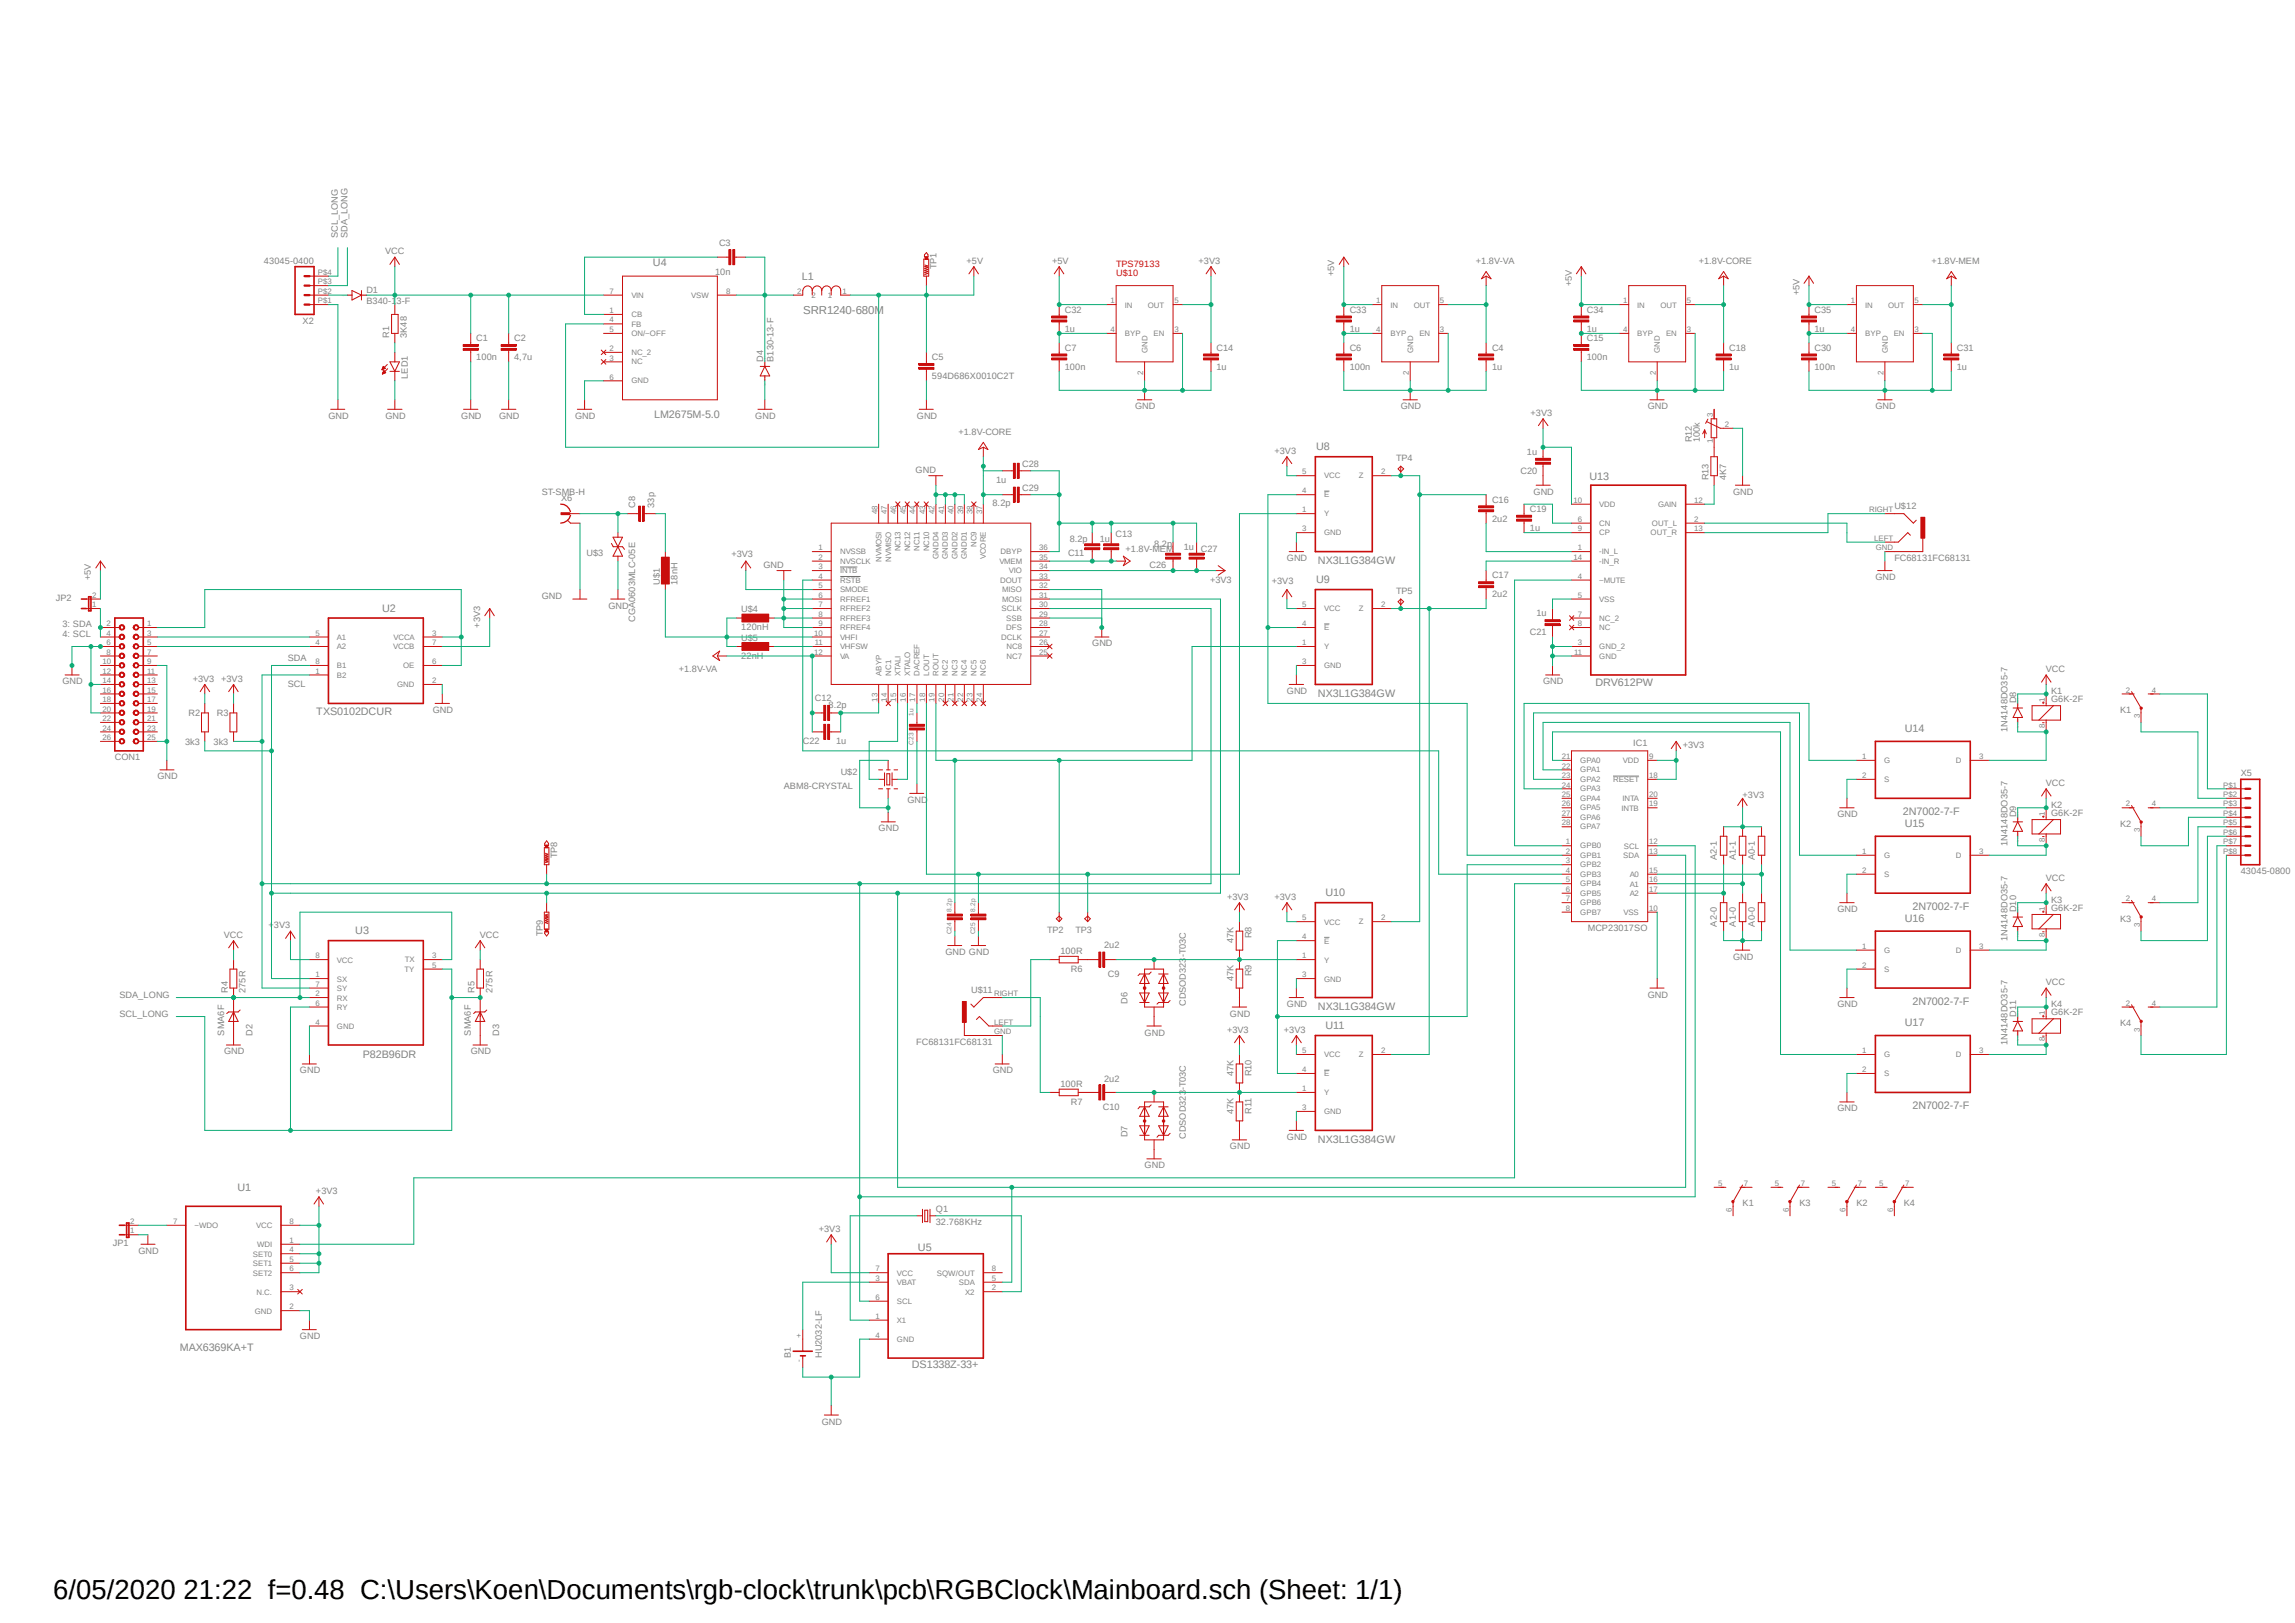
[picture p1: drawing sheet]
<svg xmlns="http://www.w3.org/2000/svg" width="297mm" height="210mm" viewBox="0 0 297 210" stroke-linecap="round" stroke-linejoin="round" font-family="sans-serif">
<defs><g id="words">
<text font-size="3.6" x="6.9" y="206.8">6/05/2020 21:22 f=0.48 C:\Users\Koen\Documents\rgb-clock\trunk\pcb\RGBClock\Mainboard.sch (Sheet: 1/1)</text>
<text font-size="1.5" fill="#808080" x="103.9" y="40.6">SRR1240-680M</text>
<g font-size="1.4" fill="#808080">
<text x="84.5" y="34.4">U4</text>
<text x="103.8" y="36.2">L1</text>
<text x="84.7" y="54.1">LM2675M-5.0</text>
<text x="170.3" y="58.3">U8</text>
<text x="205.7" y="62.1">U13</text>
<text x="170.3" y="75.4">U9</text>
<text x="170.6" y="72.9">NX3L1G384GW</text>
<text x="49.4" y="79.2">U2</text>
<text x="206.5" y="88.8">DRV612PW</text>
<text x="40.9" y="92.5">TXS0102DCUR</text>
<text x="170.6" y="90.1">NX3L1G384GW</text>
<text x="246.5" y="94.7">U14</text>
<text x="246.3" y="105.5">2N7002-7-F</text>
<text x="246.5" y="107">U15</text>
<text x="171.5" y="116">U10</text>
<text x="246.5" y="119.3">U16</text>
<text x="247.5" y="117.7">2N7002-7-F</text>
<text x="46" y="120.9">U3</text>
<text x="170.6" y="130.7">NX3L1G384GW</text>
<text x="247.5" y="130">2N7002-7-F</text>
<text x="46.9" y="136.9">P82B96DR</text>
<text x="171.5" y="133.1">U11</text>
<text x="246.5" y="132.8">U17</text>
<text x="247.5" y="143.5">2N7002-7-F</text>
<text x="170.6" y="147.9">NX3L1G384GW</text>
<text x="30.7" y="154.1">U1</text>
<text x="118.8" y="161.9">U5</text>
<text x="23.3" y="174.8">MAX6369KA+T</text>
<text x="118" y="177">DS1338Z-33+</text>
</g>
<g font-size="1.2" fill="#808080">
<text x="34.2" y="34.1">43045-0400</text>
<text x="43.7" y="30.8" transform="rotate(-90 43.7 30.8)">SCL_LONG</text>
<text x="45" y="30.8" transform="rotate(-90 45 30.8)">SDA_LONG</text>
<text x="49.8" y="32.9">VCC</text>
<text x="92.5" y="35.6">10n</text>
<text x="93" y="31.9">C3</text>
<text x="121.2" y="34.8" transform="rotate(-90 121.2 34.8)">TP1</text>
<text x="125.1" y="34.1">+5V</text>
<text x="136.1" y="34.1">+5V</text>
<text x="155.1" y="34.1">+3V3</text>
<text x="172.7" y="35.8" transform="rotate(-90 172.7 35.8)">+5V</text>
<text x="191" y="34.1">+1.8V-VA</text>
<text x="219.8" y="34.1">+1.8V-CORE</text>
<text x="250" y="34.1">+1.8V-MEM</text>
<text x="39.2" y="41.9">X2</text>
<text x="47.4" y="39.3">B340-13-F</text>
<text x="47.4" y="38">D1</text>
<text x="137.8" y="40.5">C32</text>
<text x="174.7" y="40.5">C33</text>
<text x="203.4" y="37" transform="rotate(-90 203.4 37)">+5V</text>
<text x="205.4" y="40.5">C34</text>
<text x="232.9" y="38.2" transform="rotate(-90 232.9 38.2)">+5V</text>
<text x="234.8" y="40.5">C35</text>
<text x="50.4" y="43.7" transform="rotate(-90 50.4 43.7)">R1</text>
<text x="52.7" y="43.7" transform="rotate(-90 52.7 43.7)">3K48</text>
<text x="61.6" y="46.6">100n</text>
<text x="61.6" y="44.2">C1</text>
<text x="66.5" y="46.6">4,7u</text>
<text x="66.5" y="44.2">C2</text>
<text x="98.8" y="46.8" transform="rotate(-90 98.8 46.8)">D4</text>
<text x="100.1" y="46.8" transform="rotate(-90 100.1 46.8)">B130-13-F</text>
<text x="120.6" y="46.6">C5</text>
<text x="137.8" y="47.8">100n</text>
<text x="137.8" y="42.9">1u</text>
<text x="137.8" y="45.4">C7</text>
<text x="157.4" y="47.8">1u</text>
<text x="157.4" y="45.4">C14</text>
<text x="174.7" y="47.8">100n</text>
<text x="174.7" y="42.9">1u</text>
<text x="174.7" y="45.4">C6</text>
<text x="193.1" y="47.8">1u</text>
<text x="193.1" y="45.4">C4</text>
<text x="205.4" y="46.6">100n</text>
<text x="205.4" y="42.9">1u</text>
<text x="205.4" y="44.2">C15</text>
<text x="223.8" y="47.8">1u</text>
<text x="223.8" y="45.4">C18</text>
<text x="234.8" y="47.8">100n</text>
<text x="234.8" y="42.9">1u</text>
<text x="234.8" y="45.4">C30</text>
<text x="253.2" y="47.8">1u</text>
<text x="253.2" y="45.4">C31</text>
<text x="52.8" y="49" transform="rotate(-90 52.8 49)">LED1</text>
<text x="120.6" y="49.1">594D686X0010C2T</text>
<text x="146.9" y="53">GND</text>
<text x="181.3" y="53">GND</text>
<text x="198.1" y="53.8">+3V3</text>
<text x="213.2" y="53">GND</text>
<text x="242.7" y="53">GND</text>
<text x="42.5" y="54.2">GND</text>
<text x="49.9" y="54.2">GND</text>
<text x="59.7" y="54.2">GND</text>
<text x="64.6" y="54.2">GND</text>
<text x="74.4" y="54.2">GND</text>
<text x="97.7" y="54.2">GND</text>
<text x="118.7" y="54.2">GND</text>
<text x="124" y="56.3">+1.8V-CORE</text>
<text x="164.9" y="58.7">+3V3</text>
<text x="180.7" y="59.7">TP4</text>
<text x="197.6" y="58.9">1u</text>
<text x="218.9" y="57.2" transform="rotate(-90 218.9 57.2)">R12</text>
<text x="220" y="57.2" transform="rotate(-90 220 57.2)">100k</text>
<text x="70.1" y="64">ST-SMB-H</text>
<text x="72.6" y="64.9">X6</text>
<text x="82.2" y="65.7" transform="rotate(-90 82.2 65.7)">C8</text>
<text x="84.7" y="65.7" transform="rotate(-90 84.7 65.7)">33p</text>
<text x="118.5" y="61.2">GND</text>
<text x="128.4" y="65.5">8.2p</text>
<text x="128.9" y="62.4">1u</text>
<text x="132.3" y="60.5">C28</text>
<text x="132.3" y="63.5">C29</text>
<text x="193.1" y="65">C16</text>
<text x="196.8" y="61.3">C20</text>
<text x="198.5" y="64">GND</text>
<text x="221.1" y="62.1" transform="rotate(-90 221.1 62.1)">R13</text>
<text x="223.4" y="62.1" transform="rotate(-90 223.4 62.1)">4K7</text>
<text x="224.3" y="64">GND</text>
<text x="245.2" y="65.8">U$12</text>
<text x="75.9" y="71.9">U$3</text>
<text x="138.2" y="72">C11</text>
<text x="138.4" y="70.1">8.2p</text>
<text x="142.3" y="70.1">1u</text>
<text x="144.4" y="69.5">C13</text>
<text x="145.7" y="71.4">+1.8V-MEM</text>
<text x="149.4" y="70.8">8.2p</text>
<text x="153.2" y="71.2">1u</text>
<text x="155.4" y="71.4">C27</text>
<text x="193.1" y="67.5">2u2</text>
<text x="198" y="68.7">1u</text>
<text x="198" y="66.3">C19</text>
<text x="7.2" y="77.7">JP2</text>
<text x="11.8" y="75.1" transform="rotate(-90 11.8 75.1)">+5V</text>
<text x="70.1" y="77.5">GND</text>
<text x="85.4" y="75.6" transform="rotate(-90 85.4 75.6)">U$1</text>
<text x="87.7" y="75.6" transform="rotate(-90 87.7 75.6)">18nH</text>
<text x="94.7" y="72.1">+3V3</text>
<text x="98.8" y="73.4">GND</text>
<text x="148.8" y="73.5">C26</text>
<text x="156.6" y="75.5">+3V3</text>
<text x="164.6" y="75.5">+3V3</text>
<text x="166.5" y="72.6">GND</text>
<text x="180.7" y="76.9">TP5</text>
<text x="193.1" y="77.3">2u2</text>
<text x="193.1" y="74.8">C17</text>
<text x="242.7" y="75.1">GND</text>
<text x="245.2" y="72.6">FC68131FC68131</text>
<text x="8.1" y="81.2">3: SDA</text>
<text x="8.1" y="82.4">4: SCL</text>
<text x="62.1" y="81.2" transform="rotate(-90 62.1 81.2)">+3V3</text>
<text x="78.7" y="78.7">GND</text>
<text x="82.2" y="80.5" transform="rotate(-90 82.2 80.5)">CGA0603MLC-05E</text>
<text x="95.9" y="81.6">120nH</text>
<text x="95.9" y="79.2">U$4</text>
<text x="95.9" y="82.9">U$5</text>
<text x="141.4" y="83.7">GND</text>
<text x="198" y="82.2">C21</text>
<text x="198.8" y="79.8">1u</text>
<text x="8.1" y="88.6">GND</text>
<text x="24.9" y="88.2">+3V3</text>
<text x="28.6" y="88.2">+3V3</text>
<text x="37.3" y="85.6">SDA</text>
<text x="37.3" y="88.9">SCL</text>
<text x="87.8" y="87">+1.8V-VA</text>
<text x="95.9" y="85.3">22nH</text>
<text x="166.5" y="89.8">GND</text>
<text x="199.7" y="88.6">GND</text>
<text x="264.8" y="87">VCC</text>
<text x="265.4" y="89.8">K1</text>
<text x="24.4" y="92.6">R2</text>
<text x="28.1" y="92.6">R3</text>
<text x="56" y="92.2">GND</text>
<text x="105.5" y="90.7">C12</text>
<text x="107.2" y="91.6">8.2p</text>
<text x="259.8" y="94.7" transform="rotate(-90 259.8 94.7)">1N4148DO35-7</text>
<text x="260.9" y="91" transform="rotate(-90 260.9 91)">D8</text>
<text x="265.4" y="90.8">G6K-2F</text>
<text x="274.4" y="92.2">K1</text>
<text x="14.9" y="98.4">CON1</text>
<text x="20.4" y="100.8">GND</text>
<text x="24" y="96.4">3k3</text>
<text x="27.6" y="96.4">3k3</text>
<text x="103.9" y="96.2">C22</text>
<text x="108.2" y="96.2">1u</text>
<text x="108.8" y="100.3">U$2</text>
<text x="211.4" y="96.5">IC1</text>
<text x="217.8" y="96.8">+3V3</text>
<text x="264.8" y="101.7">VCC</text>
<text x="290" y="100.5">X5</text>
<text x="101.4" y="102.1">ABM8-CRYSTAL</text>
<text x="113.7" y="107.6">GND</text>
<text x="117.4" y="103.9">GND</text>
<text x="225.5" y="103.3">+3V3</text>
<text x="237.8" y="105.7">GND</text>
<text x="260.9" y="105.7" transform="rotate(-90 260.9 105.7)">D9</text>
<text x="265.4" y="105.6">G6K-2F</text>
<text x="265.4" y="104.5">K2</text>
<text x="274.4" y="107">K2</text>
<text x="72.1" y="111" transform="rotate(-90 72.1 111)">TP8</text>
<text x="222.2" y="111.3" transform="rotate(-90 222.2 111.3)">A2-1</text>
<text x="224.6" y="111.3" transform="rotate(-90 224.6 111.3)">A1-1</text>
<text x="227.1" y="111.3" transform="rotate(-90 227.1 111.3)">A0-1</text>
<text x="259.8" y="109.4" transform="rotate(-90 259.8 109.4)">1N4148DO35-7</text>
<text x="264.8" y="114">VCC</text>
<text x="290" y="113.1">43045-0800</text>
<text x="158.8" y="116.4">+3V3</text>
<text x="164.9" y="116.4">+3V3</text>
<text x="222.2" y="119.9" transform="rotate(-90 222.2 119.9)">A2-0</text>
<text x="224.6" y="119.9" transform="rotate(-90 224.6 119.9)">A1-0</text>
<text x="227.1" y="119.9" transform="rotate(-90 227.1 119.9)">A0-0</text>
<text x="237.8" y="118">GND</text>
<text x="260.9" y="118" transform="rotate(-90 260.9 118)">D10</text>
<text x="265.4" y="117.9">G6K-2F</text>
<text x="265.4" y="116.8">K3</text>
<text x="274.4" y="119.3">K3</text>
<text x="29" y="121.3">VCC</text>
<text x="34.8" y="120.1">+3V3</text>
<text x="62.1" y="121.3">VCC</text>
<text x="70.2" y="121.1" transform="rotate(-90 70.2 121.1)">TP9</text>
<text x="122.3" y="123.6">GND GND</text>
<text x="135.5" y="120.7">TP2</text>
<text x="137.2" y="123.4">100R</text>
<text x="138.6" y="125.7">R6</text>
<text x="139.2" y="120.7">TP3</text>
<text x="142.9" y="122.7">2u2</text>
<text x="159.6" y="122" transform="rotate(-90 159.6 122)">47K</text>
<text x="162" y="121.4" transform="rotate(-90 162 121.4)">R8</text>
<text x="205.5" y="120.5">MCP23017SO</text>
<text x="224.3" y="124.2">GND</text>
<text x="259.8" y="121.7" transform="rotate(-90 259.8 121.7)">1N4148DO35-7</text>
<text x="15.5" y="131.5">SCL_LONG</text>
<text x="15.5" y="129.1">SDA_LONG</text>
<text x="29.5" y="128.5" transform="rotate(-90 29.5 128.5)">R4</text>
<text x="31.8" y="128.5" transform="rotate(-90 31.8 128.5)">275R</text>
<text x="61.4" y="128.5" transform="rotate(-90 61.4 128.5)">R5</text>
<text x="63.8" y="128.5" transform="rotate(-90 63.8 128.5)">275R</text>
<text x="125.7" y="128.5">U$11</text>
<text x="143.4" y="126.4">C9</text>
<text x="145.9" y="129.9" transform="rotate(-90 145.9 129.9)">D6</text>
<text x="153.5" y="130.2" transform="rotate(-90 153.5 130.2)">CDSOD323-T03C</text>
<text x="159.2" y="131.5">GND</text>
<text x="159.6" y="127" transform="rotate(-90 159.6 127)">47K</text>
<text x="162" y="126.3" transform="rotate(-90 162 126.3)">R9</text>
<text x="166.5" y="130.3">GND</text>
<text x="213.2" y="129.1">GND</text>
<text x="237.8" y="130.3">GND</text>
<text x="260.9" y="131.5" transform="rotate(-90 260.9 131.5)">D11</text>
<text x="264.8" y="127.5">VCC</text>
<text x="265.4" y="131.4">G6K-2F</text>
<text x="265.4" y="130.3">K4</text>
<text x="29" y="134" transform="rotate(-90 29 134)">SMA6F</text>
<text x="29" y="136.4">GND</text>
<text x="32.7" y="134" transform="rotate(-90 32.7 134)">D2</text>
<text x="60.9" y="134" transform="rotate(-90 60.9 134)">SMA6F</text>
<text x="60.9" y="136.4">GND</text>
<text x="64.6" y="134" transform="rotate(-90 64.6 134)">D3</text>
<text x="118.6" y="135.2">FC68131FC68131</text>
<text x="148.1" y="134">GND</text>
<text x="158.8" y="133.6">+3V3</text>
<text x="166.2" y="133.6">+3V3</text>
<text x="259.8" y="135.2" transform="rotate(-90 259.8 135.2)">1N4148DO35-7</text>
<text x="274.4" y="132.8">K4</text>
<text x="38.8" y="138.9">GND</text>
<text x="128.5" y="138.9">GND</text>
<text x="137.2" y="140.6">100R</text>
<text x="138.6" y="142.9">R7</text>
<text x="142.7" y="143.6">C10</text>
<text x="142.9" y="140">2u2</text>
<text x="159.6" y="139.2" transform="rotate(-90 159.6 139.2)">47K</text>
<text x="162" y="139.3" transform="rotate(-90 162 139.3)">R10</text>
<text x="237.8" y="143.8">GND</text>
<text x="145.9" y="147.2" transform="rotate(-90 145.9 147.2)">D7</text>
<text x="153.5" y="147.4" transform="rotate(-90 153.5 147.4)">CDSOD323-T03C</text>
<text x="159.2" y="148.7">GND</text>
<text x="159.6" y="144.1" transform="rotate(-90 159.6 144.1)">47K</text>
<text x="162" y="144.1" transform="rotate(-90 162 144.1)">R11</text>
<text x="166.5" y="147.5">GND</text>
<text x="40.9" y="154.5">+3V3</text>
<text x="148.1" y="151.2">GND</text>
<text x="14.6" y="161.2">JP1</text>
<text x="106" y="159.4">+3V3</text>
<text x="121.1" y="158.5">32.768KHz</text>
<text x="121.1" y="156.8">Q1</text>
<text x="225.5" y="156.1">K1</text>
<text x="232.9" y="156.1">K3</text>
<text x="240.2" y="156.1">K2</text>
<text x="246.4" y="156.1">K4</text>
<text x="17.9" y="162.2">GND</text>
<text x="38.8" y="173.3">GND</text>
<text x="102.4" y="175.7" transform="rotate(-90 102.4 175.7)">B1</text>
<text x="106.3" y="175.7" transform="rotate(-90 106.3 175.7)">HU2032-LF</text>
<text x="106.3" y="184.4">GND</text>
</g>
<g font-size="1.2" fill="#c90d0c">
<text x="144.4" y="35.8">U$10</text>
<text x="144.4" y="34.5">TPS79133</text>
</g>
<g font-size="1" fill="#808080">
<text x="41.1" y="35.6">P$4</text>
<text x="41.1" y="39.2">P$1</text>
<text x="41.1" y="38">P$2</text>
<text x="41.1" y="36.8">P$3</text>
<text x="78.9" y="40.5">1</text>
<text x="78.9" y="41.7">4</text>
<text x="78.9" y="38">7</text>
<text x="81.7" y="41">CB</text>
<text x="81.7" y="38.6">VIN</text>
<text x="89.5" y="38.6">VSW</text>
<text x="94" y="38">8</text>
<text x="103.2" y="38">2</text>
<text x="105" y="38.6">2</text>
<text x="107.1" y="38.6">1</text>
<text x="109" y="38">1</text>
<text x="143.7" y="39.2">1</text>
<text x="145.6" y="39.8">IN</text>
<text x="148.5" y="39.8">OUT</text>
<text x="152" y="39.2">5</text>
<text x="178.1" y="39.2">1</text>
<text x="180" y="39.8">IN</text>
<text x="183" y="39.8">OUT</text>
<text x="186.4" y="39.2">5</text>
<text x="210.1" y="39.2">1</text>
<text x="211.9" y="39.8">IN</text>
<text x="214.9" y="39.8">OUT</text>
<text x="218.3" y="39.2">5</text>
<text x="239.5" y="39.2">1</text>
<text x="241.4" y="39.8">IN</text>
<text x="244.3" y="39.8">OUT</text>
<text x="247.8" y="39.2">5</text>
<text x="78.9" y="46.7">3</text>
<text x="78.9" y="45.4">2</text>
<text x="78.9" y="42.9">5</text>
<text x="81.7" y="42.2">FB</text>
<text x="81.7" y="47.2">NC</text>
<text x="81.7" y="45.9">NC_2</text>
<text x="81.7" y="43.5">ON/~OFF</text>
<text x="143.7" y="42.9">4</text>
<text x="145.6" y="43.5">BYP</text>
<text x="148.5" y="45.7" transform="rotate(-90 148.5 45.7)">GND</text>
<text x="149.3" y="43.5">EN</text>
<text x="152" y="42.9">3</text>
<text x="178.1" y="42.9">4</text>
<text x="180" y="43.5">BYP</text>
<text x="182.9" y="45.7" transform="rotate(-90 182.9 45.7)">GND</text>
<text x="183.7" y="43.5">EN</text>
<text x="186.4" y="42.9">3</text>
<text x="210.1" y="42.9">4</text>
<text x="211.9" y="43.5">BYP</text>
<text x="214.8" y="45.7" transform="rotate(-90 214.8 45.7)">GND</text>
<text x="215.6" y="43.5">EN</text>
<text x="218.3" y="42.9">3</text>
<text x="239.5" y="42.9">4</text>
<text x="241.4" y="43.5">BYP</text>
<text x="244.3" y="45.7" transform="rotate(-90 244.3 45.7)">GND</text>
<text x="245.1" y="43.5">EN</text>
<text x="247.8" y="42.9">3</text>
<text x="78.9" y="49.1">6</text>
<text x="81.7" y="49.6">GND</text>
<text x="148" y="48.5" transform="rotate(-90 148 48.5)">2</text>
<text x="182.3" y="48.5" transform="rotate(-90 182.3 48.5)">2</text>
<text x="214.3" y="48.5" transform="rotate(-90 214.3 48.5)">2</text>
<text x="243.8" y="48.5" transform="rotate(-90 243.8 48.5)">2</text>
<text x="221.7" y="57.4" transform="rotate(-90 221.7 57.4)">1</text>
<text x="221.7" y="54" transform="rotate(-90 221.7 54)">3</text>
<text x="223.2" y="55.2">2</text>
<text x="168.5" y="63.8">4</text>
<text x="168.5" y="61.4">5</text>
<text x="171.4" y="64.3">E</text>
<text x="171.4" y="61.9">VCC</text>
<text x="175.9" y="61.9">Z</text>
<text x="178.7" y="61.4">2</text>
<text x="203.6" y="65.1">10</text>
<text x="207" y="65.6">VDD</text>
<text x="214.6" y="65.6">GAIN</text>
<text x="219.2" y="65.1">12</text>
<text x="105.9" y="71.2">1</text>
<text x="108.7" y="71.7">NVSSB</text>
<text x="113.5" y="66.5" transform="rotate(-90 113.5 66.5)">48</text>
<text x="114.8" y="66.5" transform="rotate(-90 114.8 66.5)">47</text>
<text x="116" y="66.5" transform="rotate(-90 116 66.5)">46</text>
<text x="116.5" y="71.3" transform="rotate(-90 116.5 71.3)">NC13</text>
<text x="117.2" y="66.5" transform="rotate(-90 117.2 66.5)">45</text>
<text x="117.8" y="71.3" transform="rotate(-90 117.8 71.3)">NC12</text>
<text x="118.4" y="66.5" transform="rotate(-90 118.4 66.5)">44</text>
<text x="119" y="71.2" transform="rotate(-90 119 71.2)">NC11</text>
<text x="119.7" y="66.5" transform="rotate(-90 119.7 66.5)">43</text>
<text x="120.2" y="71.3" transform="rotate(-90 120.2 71.3)">NC10</text>
<text x="120.9" y="66.5" transform="rotate(-90 120.9 66.5)">42</text>
<text x="122.2" y="66.5" transform="rotate(-90 122.2 66.5)">41</text>
<text x="123.4" y="66.5" transform="rotate(-90 123.4 66.5)">40</text>
<text x="124.6" y="66.5" transform="rotate(-90 124.6 66.5)">39</text>
<text x="125.9" y="66.5" transform="rotate(-90 125.9 66.5)">38</text>
<text x="126.4" y="70.8" transform="rotate(-90 126.4 70.8)">NC9</text>
<text x="127.1" y="66.5" transform="rotate(-90 127.1 66.5)">37</text>
<text x="129.5" y="71.7">DBYP</text>
<text x="134.5" y="71.2">36</text>
<text x="168.5" y="68.7">3</text>
<text x="168.5" y="66.3">1</text>
<text x="171.4" y="69.3">GND</text>
<text x="171.4" y="66.8">Y</text>
<text x="204.2" y="71.2">1</text>
<text x="204.2" y="67.5">6</text>
<text x="204.2" y="68.7">9</text>
<text x="207" y="71.7">-IN_L</text>
<text x="207" y="68">CN</text>
<text x="207" y="69.3">CP</text>
<text x="213.6" y="69.3">OUT_R</text>
<text x="213.8" y="68">OUT_L</text>
<text x="219.2" y="67.5">2</text>
<text x="219.2" y="68.7">13</text>
<text x="241.9" y="66.3">RIGHT</text>
<text x="242.5" y="70">LEFT</text>
<text x="242.7" y="71.2">GND</text>
<text x="11.9" y="77.3">2</text>
<text x="105.9" y="73.7">3</text>
<text x="105.9" y="74.9">4</text>
<text x="105.9" y="72.4">2</text>
<text x="105.9" y="77.3">6</text>
<text x="105.9" y="76.1">5</text>
<text x="108.7" y="74.2">INTB</text>
<text x="108.7" y="75.4">RSTB</text>
<text x="108.7" y="72.9">NVSCLK</text>
<text x="108.7" y="77.9">RFREF1</text>
<text x="108.7" y="76.6">SMODE</text>
<text x="114.1" y="72.7" transform="rotate(-90 114.1 72.7)">NVMOSI</text>
<text x="115.3" y="72.7" transform="rotate(-90 115.3 72.7)">NVMISO</text>
<text x="121.5" y="72.3" transform="rotate(-90 121.5 72.3)">GNDD4</text>
<text x="122.7" y="72.3" transform="rotate(-90 122.7 72.3)">GNDD3</text>
<text x="123.9" y="72.3" transform="rotate(-90 123.9 72.3)">GNDD2</text>
<text x="125.1" y="72.3" transform="rotate(-90 125.1 72.3)">GNDD1</text>
<text x="127.6" y="72.3" transform="rotate(-90 127.6 72.3)">VCORE</text>
<text x="129.3" y="72.9">VMEM</text>
<text x="129.4" y="75.4">DOUT</text>
<text x="129.7" y="76.6">MISO</text>
<text x="129.7" y="77.9">MOSI</text>
<text x="130.6" y="74.2">VIO</text>
<text x="134.5" y="74.9">33</text>
<text x="134.5" y="76.1">32</text>
<text x="134.5" y="77.3">31</text>
<text x="134.5" y="73.7">34</text>
<text x="134.5" y="72.4">35</text>
<text x="203.6" y="72.4">14</text>
<text x="204.2" y="77.3">5</text>
<text x="204.2" y="74.9">4</text>
<text x="207" y="72.9">-IN_R</text>
<text x="207" y="77.9">VSS</text>
<text x="207" y="75.4">~MUTE</text>
<text x="11.9" y="78.6">1</text>
<text x="13.8" y="81">2</text>
<text x="13.8" y="82.3">4</text>
<text x="13.8" y="83.5">6</text>
<text x="19.1" y="81">1</text>
<text x="19.1" y="82.3">3</text>
<text x="19.1" y="83.5">5</text>
<text x="40.8" y="82.3">5</text>
<text x="40.8" y="83.5">4</text>
<text x="43.6" y="82.8">A1</text>
<text x="43.6" y="84">A2</text>
<text x="50.9" y="82.8">VCCA</text>
<text x="55.9" y="82.3">3</text>
<text x="55.9" y="83.5">7</text>
<text x="105.4" y="82.3">10</text>
<text x="105.5" y="83.5">11</text>
<text x="105.9" y="78.6">7</text>
<text x="105.9" y="79.8">8</text>
<text x="105.9" y="81">9</text>
<text x="108.7" y="79.1">RFREF2</text>
<text x="108.7" y="80.3">RFREF3</text>
<text x="108.7" y="81.6">RFREF4</text>
<text x="108.7" y="82.8">VHFI</text>
<text x="129.6" y="82.8">DCLK</text>
<text x="129.6" y="79.1">SCLK</text>
<text x="130.2" y="81.5">DFS</text>
<text x="130.2" y="80.3">SSB</text>
<text x="130.3" y="84">NC8</text>
<text x="134.5" y="82.3">27</text>
<text x="134.5" y="81">28</text>
<text x="134.5" y="83.5">26</text>
<text x="134.5" y="78.6">30</text>
<text x="134.5" y="79.8">29</text>
<text x="168.5" y="81">4</text>
<text x="168.5" y="78.6">5</text>
<text x="168.5" y="83.5">1</text>
<text x="171.4" y="81.6">E</text>
<text x="171.4" y="79.1">VCC</text>
<text x="175.9" y="79.1">Z</text>
<text x="178.7" y="78.6">2</text>
<text x="204.2" y="83.5">3</text>
<text x="204.2" y="81">8</text>
<text x="204.2" y="79.8">7</text>
<text x="207" y="81.6">NC</text>
<text x="207" y="80.3">NC_2</text>
<text x="13.3" y="85.9">10</text>
<text x="13.3" y="87.2">12</text>
<text x="13.3" y="88.4">14</text>
<text x="13.3" y="89.6">16</text>
<text x="13.8" y="84.7">8</text>
<text x="19.1" y="84.7">7</text>
<text x="19.1" y="85.9">9</text>
<text x="19.1" y="87.2">11</text>
<text x="19.1" y="88.4">13</text>
<text x="19.1" y="89.6">15</text>
<text x="40.8" y="85.9">8</text>
<text x="40.8" y="87.2">1</text>
<text x="43.6" y="86.4">B1</text>
<text x="43.6" y="87.7">B2</text>
<text x="50.9" y="84">VCCB</text>
<text x="51.4" y="88.9">GND</text>
<text x="52.2" y="86.5">OE</text>
<text x="55.9" y="88.4">2</text>
<text x="55.9" y="85.9">6</text>
<text x="105.4" y="84.7">12</text>
<text x="108.7" y="85.3">VA</text>
<text x="108.7" y="84">VHFSW</text>
<text x="114.1" y="87.4" transform="rotate(-90 114.1 87.4)">ABYP</text>
<text x="115.3" y="87.4" transform="rotate(-90 115.3 87.4)">NC1</text>
<text x="116.5" y="87.4" transform="rotate(-90 116.5 87.4)">XTALI</text>
<text x="117.8" y="87.4" transform="rotate(-90 117.8 87.4)">XTALO</text>
<text x="119" y="87.4" transform="rotate(-90 119 87.4)">DACREF</text>
<text x="120.2" y="87.4" transform="rotate(-90 120.2 87.4)">LOUT</text>
<text x="121.5" y="87.4" transform="rotate(-90 121.5 87.4)">ROUT</text>
<text x="122.7" y="87.4" transform="rotate(-90 122.7 87.4)">NC2</text>
<text x="123.9" y="87.4" transform="rotate(-90 123.9 87.4)">NC3</text>
<text x="125.1" y="87.4" transform="rotate(-90 125.1 87.4)">NC4</text>
<text x="126.4" y="87.4" transform="rotate(-90 126.4 87.4)">NC5</text>
<text x="127.6" y="87.4" transform="rotate(-90 127.6 87.4)">NC6</text>
<text x="130.3" y="85.2">NC7</text>
<text x="134.5" y="84.7">25</text>
<text x="168.5" y="85.9">3</text>
<text x="171.4" y="86.5">GND</text>
<text x="171.4" y="84">Y</text>
<text x="203.7" y="84.7">11</text>
<text x="207" y="85.3">GND</text>
<text x="207" y="84">GND_2</text>
<text x="275.1" y="89.6">2</text>
<text x="278.5" y="89.6">4</text>
<text x="13.3" y="90.8">18</text>
<text x="13.3" y="92.1">20</text>
<text x="13.3" y="93.3">22</text>
<text x="13.3" y="94.5">24</text>
<text x="13.3" y="95.8">26</text>
<text x="19.1" y="90.8">17</text>
<text x="19.1" y="92.1">19</text>
<text x="19.1" y="93.3">21</text>
<text x="19.1" y="94.5">23</text>
<text x="19.1" y="95.8">25</text>
<text x="113.5" y="90.8" transform="rotate(-90 113.5 90.8)">13</text>
<text x="114.8" y="90.8" transform="rotate(-90 114.8 90.8)">14</text>
<text x="116" y="90.8" transform="rotate(-90 116 90.8)">15</text>
<text x="117.2" y="90.8" transform="rotate(-90 117.2 90.8)">16</text>
<text x="118.4" y="90.8" transform="rotate(-90 118.4 90.8)">17</text>
<text x="119.7" y="90.8" transform="rotate(-90 119.7 90.8)">18</text>
<text x="120.9" y="90.8" transform="rotate(-90 120.9 90.8)">19</text>
<text x="122.2" y="90.8" transform="rotate(-90 122.2 90.8)">20</text>
<text x="123.4" y="90.8" transform="rotate(-90 123.4 90.8)">21</text>
<text x="124.6" y="90.8" transform="rotate(-90 124.6 90.8)">22</text>
<text x="125.9" y="90.8" transform="rotate(-90 125.9 90.8)">23</text>
<text x="127.1" y="90.8" transform="rotate(-90 127.1 90.8)">24</text>
<text x="264.6" y="94.2" transform="rotate(-90 264.6 94.2)">8</text>
<text x="264.6" y="90.8" transform="rotate(-90 264.6 90.8)">1</text>
<text x="276.9" y="93" transform="rotate(-90 276.9 93)">3</text>
<text x="202.1" y="98.2">21</text>
<text x="202.1" y="99.4">22</text>
<text x="202.1" y="100.7">23</text>
<text x="202.1" y="101.9">24</text>
<text x="204.5" y="98.7">GPA0</text>
<text x="204.5" y="99.9">GPA1</text>
<text x="204.5" y="101.2">GPA2</text>
<text x="208.7" y="101.2">RESET</text>
<text x="210" y="98.8">VDD</text>
<text x="213.4" y="100.7">18</text>
<text x="213.4" y="98.2">9</text>
<text x="241" y="98.2">1</text>
<text x="241" y="100.7">2</text>
<text x="243.8" y="98.8">G</text>
<text x="243.8" y="101.2">S</text>
<text x="253.1" y="98.7">D</text>
<text x="256.1" y="98.2">3</text>
<text x="287.7" y="101.9">P$1</text>
<text x="202.1" y="103.1">25</text>
<text x="202.1" y="104.4">26</text>
<text x="202.1" y="105.6">27</text>
<text x="202.1" y="106.8">28</text>
<text x="204.5" y="102.4">GPA3</text>
<text x="204.5" y="103.6">GPA4</text>
<text x="204.5" y="104.9">GPA5</text>
<text x="204.5" y="106.1">GPA6</text>
<text x="204.5" y="107.3">GPA7</text>
<text x="209.8" y="104.9">INTB</text>
<text x="210" y="103.7">INTA</text>
<text x="213.4" y="103.1">20</text>
<text x="213.4" y="104.4">19</text>
<text x="264.6" y="105.6" transform="rotate(-90 264.6 105.6)">1</text>
<text x="275.1" y="104.4">2</text>
<text x="276.9" y="107.7" transform="rotate(-90 276.9 107.7)">3</text>
<text x="278.5" y="104.4">4</text>
<text x="287.7" y="103.1">P$2</text>
<text x="287.7" y="104.4">P$3</text>
<text x="287.7" y="105.6">P$4</text>
<text x="287.7" y="106.8">P$5</text>
<text x="202.6" y="109.3">1</text>
<text x="202.6" y="110.5">2</text>
<text x="202.6" y="111.7">3</text>
<text x="202.6" y="112.9">4</text>
<text x="204.5" y="109.8">GPB0</text>
<text x="204.5" y="111">GPB1</text>
<text x="204.5" y="112.2">GPB2</text>
<text x="204.5" y="113.5">GPB3</text>
<text x="210.1" y="111">SDA</text>
<text x="210.1" y="109.8">SCL</text>
<text x="210.9" y="113.5">A0</text>
<text x="213.4" y="112.9">15</text>
<text x="213.4" y="109.3">12</text>
<text x="213.4" y="110.5">13</text>
<text x="241" y="110.5">1</text>
<text x="241" y="112.9">2</text>
<text x="243.8" y="111">G</text>
<text x="243.8" y="113.5">S</text>
<text x="253.1" y="111">D</text>
<text x="256.1" y="110.5">3</text>
<text x="264.6" y="108.9" transform="rotate(-90 264.6 108.9)">8</text>
<text x="287.7" y="108">P$6</text>
<text x="287.7" y="109.3">P$7</text>
<text x="287.7" y="110.5">P$8</text>
<text x="168.5" y="119.1">5</text>
<text x="171.4" y="119.6">VCC</text>
<text x="175.9" y="119.6">Z</text>
<text x="178.7" y="119.1">2</text>
<text x="202.6" y="114.2">5</text>
<text x="202.6" y="115.4">6</text>
<text x="202.6" y="116.6">7</text>
<text x="202.6" y="117.9">8</text>
<text x="204.5" y="114.7">GPB4</text>
<text x="204.5" y="115.9">GPB5</text>
<text x="204.5" y="117.1">GPB6</text>
<text x="204.5" y="118.4">GPB7</text>
<text x="210.1" y="118.4">VSS</text>
<text x="210.9" y="114.7">A1</text>
<text x="210.9" y="116">A2</text>
<text x="213.4" y="114.2">16</text>
<text x="213.4" y="115.4">17</text>
<text x="213.4" y="117.9">10</text>
<text x="264.6" y="117.9" transform="rotate(-90 264.6 117.9)">1</text>
<text x="275.1" y="116.6">2</text>
<text x="276.9" y="120" transform="rotate(-90 276.9 120)">3</text>
<text x="278.5" y="116.6">4</text>
<text x="40.8" y="124">8</text>
<text x="43.6" y="124.5">VCC</text>
<text x="52.4" y="125.7">TY</text>
<text x="52.4" y="124.5">TX</text>
<text x="55.9" y="124">3</text>
<text x="55.9" y="125.2">5</text>
<text x="168.5" y="121.5">4</text>
<text x="168.5" y="124">1</text>
<text x="171.4" y="122.1">E</text>
<text x="171.4" y="124.5">Y</text>
<text x="241" y="122.8">1</text>
<text x="241" y="125.2">2</text>
<text x="243.8" y="123.3">G</text>
<text x="243.8" y="125.8">S</text>
<text x="253.1" y="123.3">D</text>
<text x="256.1" y="122.8">3</text>
<text x="264.6" y="121.2" transform="rotate(-90 264.6 121.2)">8</text>
<text x="40.8" y="128.9">2</text>
<text x="40.8" y="130.1">6</text>
<text x="40.8" y="126.4">1</text>
<text x="40.8" y="127.7">7</text>
<text x="43.6" y="129.5">RX</text>
<text x="43.6" y="130.7">RY</text>
<text x="43.6" y="127">SX</text>
<text x="43.6" y="128.2">SY</text>
<text x="128.7" y="128.9">RIGHT</text>
<text x="168.5" y="126.4">3</text>
<text x="171.4" y="127">GND</text>
<text x="264.6" y="131.4" transform="rotate(-90 264.6 131.4)">1</text>
<text x="275.1" y="130.1">2</text>
<text x="278.5" y="130.1">4</text>
<text x="40.8" y="132.6">4</text>
<text x="43.6" y="133.1">GND</text>
<text x="128.7" y="133.8">GND</text>
<text x="128.7" y="132.6">LEFT</text>
<text x="168.5" y="136.3">5</text>
<text x="171.4" y="136.8">VCC</text>
<text x="175.9" y="136.8">Z</text>
<text x="178.7" y="136.3">2</text>
<text x="241" y="136.3">1</text>
<text x="243.8" y="136.8">G</text>
<text x="253.1" y="136.8">D</text>
<text x="256.1" y="136.3">3</text>
<text x="264.6" y="134.7" transform="rotate(-90 264.6 134.7)">8</text>
<text x="276.9" y="133.5" transform="rotate(-90 276.9 133.5)">3</text>
<text x="168.5" y="138.7">4</text>
<text x="168.5" y="143.6">3</text>
<text x="168.5" y="141.2">1</text>
<text x="171.4" y="139.3">E</text>
<text x="171.4" y="141.7">Y</text>
<text x="241" y="138.7">2</text>
<text x="243.8" y="139.3">S</text>
<text x="171.4" y="144.2">GND</text>
<text x="222.3" y="153.5">5</text>
<text x="225.7" y="153.5">7</text>
<text x="229.7" y="153.5">5</text>
<text x="233" y="153.5">7</text>
<text x="237.1" y="153.5">5</text>
<text x="240.4" y="153.5">7</text>
<text x="243.2" y="153.5">5</text>
<text x="246.5" y="153.5">7</text>
<text x="16.8" y="159.6">1</text>
<text x="16.8" y="158.4">2</text>
<text x="22.4" y="158.4">7</text>
<text x="25.2" y="158.9">~WDO</text>
<text x="33.1" y="158.9">VCC</text>
<text x="33.3" y="161.4">WDI</text>
<text x="37.5" y="158.4">8</text>
<text x="37.5" y="160.8">1</text>
<text x="224.1" y="156.8" transform="rotate(-90 224.1 156.8)">6</text>
<text x="231.5" y="156.8" transform="rotate(-90 231.5 156.8)">6</text>
<text x="238.8" y="156.8" transform="rotate(-90 238.8 156.8)">6</text>
<text x="245" y="156.8" transform="rotate(-90 245 156.8)">6</text>
<text x="32.7" y="162.6">SET0</text>
<text x="32.7" y="163.8">SET1</text>
<text x="32.7" y="165.1">SET2</text>
<text x="33.2" y="167.5">N.C.</text>
<text x="37.5" y="167">3</text>
<text x="37.5" y="162.1">4</text>
<text x="37.5" y="163.3">5</text>
<text x="37.5" y="164.5">6</text>
<text x="113.3" y="165.7">3</text>
<text x="113.3" y="164.5">7</text>
<text x="116.1" y="166.3">VBAT</text>
<text x="116.1" y="165.1">VCC</text>
<text x="121.2" y="165.1">SQW/OUT</text>
<text x="124.1" y="166.3">SDA</text>
<text x="124.9" y="167.5">X2</text>
<text x="128.4" y="165.7">5</text>
<text x="128.4" y="164.5">8</text>
<text x="128.4" y="167">2</text>
<text x="33" y="170">GND</text>
<text x="37.5" y="169.4">2</text>
<text x="103.7" y="173.1" transform="rotate(-90 103.7 173.1)">+</text>
<text x="113.3" y="173.1">4</text>
<text x="113.3" y="168.2">6</text>
<text x="113.3" y="170.6">1</text>
<text x="116.1" y="173.7">GND</text>
<text x="116.1" y="168.7">SCL</text>
<text x="116.1" y="171.2">X1</text>
<text x="103.7" y="176.3" transform="rotate(-90 103.7 176.3)">-</text>
</g>
<g font-size=".8" fill="#808080">
<text x="118.2" y="92.6" transform="rotate(-90 118.2 92.6)">1u</text>
<text x="118.2" y="96.4" transform="rotate(-90 118.2 96.4)">C23</text>
<text x="123.1" y="117.9" transform="rotate(-90 123.1 117.9)">8.2p</text>
<text x="126.2" y="117.9" transform="rotate(-90 126.2 117.9)">8.2p</text>
<text x="123.1" y="120.9" transform="rotate(-90 123.1 120.9)">C24</text>
<text x="126.2" y="120.9" transform="rotate(-90 126.2 120.9)">C25</text>
</g>
<g font-size=".3" fill="#ffba08">
<text x="44.2" y="38.3">SpiceOrder 1</text>
<text x="46.7" y="38.3">SpiceOrder 2</text>
<text x="99.1" y="47.5" transform="rotate(-90 99.1 47.5)">SpiceOrder 2</text>
<text x="99.1" y="50" transform="rotate(-90 99.1 50)">SpiceOrder 1</text>
<text x="261.2" y="94.2" transform="rotate(-90 261.2 94.2)">SpiceOrder 1</text>
<text x="261.2" y="91.7" transform="rotate(-90 261.2 91.7)">SpiceOrder 2</text>
<text x="261.2" y="106.5" transform="rotate(-90 261.2 106.5)">SpiceOrder 2</text>
<text x="261.2" y="108.9" transform="rotate(-90 261.2 108.9)">SpiceOrder 1</text>
<text x="261.2" y="118.7" transform="rotate(-90 261.2 118.7)">SpiceOrder 2</text>
<text x="261.2" y="121.2" transform="rotate(-90 261.2 121.2)">SpiceOrder 1</text>
<text x="261.2" y="134.7" transform="rotate(-90 261.2 134.7)">SpiceOrder 1</text>
<text x="261.2" y="132.2" transform="rotate(-90 261.2 132.2)">SpiceOrder 2</text>
</g>
</g></defs>
<path d="M6.9 23.8l290 160.9M296.9 23.8l-290 160.9" fill="none" stroke="#fff" stroke-width=".13"/>
<path d="M108.7 73.4h2.3M108.7 74.6h2.7M171.4 63.5h.6M171.4 80.7h.6M208.7 100.4h3.4M171.4 121.3h.6M171.4 138.5h.6" fill="none" stroke="#808080" stroke-width=".13"/>
<path d="M42.5 80h12.3v11h-12.3zM205.9 62.8h12.2v24.5h-12.2zM242.7 95.9h12.3v7.4h-12.3zM42.5 121.7h12.3v13.5h-12.3zM114.9 162.2h12.4v13.5h-12.4z" fill="none" stroke="#c90d0c" stroke-width=".21"/>
<g fill="none" stroke="#c90d0c" stroke-width=".13">
<path d="M51.1 39.4v1.3M78.1 38.2h2.5M80.6 35.7h12.2v16h-12.2zM92.8 38.2h2.5M156.7 34.5l.6 .9M156.7 34.5l-.6 .9M156.7 34.5v1.2M50.2 53h1.8M50.7 40.7h.8v2.4h-.8zM51.1 43.1v1.3M51.1 51.7v1.3M77.8 46.5l.6 .6"/>
<path d="M77.8 45.3l.6 .6M78.1 40.7h2.5M78.1 43.1h2.5M78.1 41.9h2.5M78.1 49.3h2.5M78.1 46.8h2.5M78.1 45.6h2.5M78.4 46.5l-.6 .6M78.4 45.3l-.6 .6M63.4 78.7l.6 1M63.4 78.7l-.7 1M63.4 78.7v1.3"/>
<path d="M203.1 79.7l.6 .6M203.4 71.4h2.5M203.4 72.6h2.5M203.4 67.7h2.5M203.4 68.9h2.5M203.4 65.2h2.5M203.4 80h2.5M203.4 77.5h2.5M203.4 75.1h2.5M203.7 79.7l-.6 .6M218.1 67.7h2.5M218.1 68.9h2.5"/>
<path d="M218.1 65.2h2.5M8.4 87.3h1.8M9.3 86.1v1.2M26.1 92.2h.9v2.5h-.9zM26.5 91v1.2M26.5 94.7v1.2M29.8 92.2h.8v2.5h-.8zM30.2 91v1.2M30.2 94.7v1.2M40 82.4h2.5M40 83.7h2.5M40 86.1h2.5"/>
<path d="M40 87.3h2.5M54.8 82.4h2.4M54.8 83.7h2.4M54.8 86.1h2.4M54.8 88.6h2.4M56.3 91h1.9M57.2 89.8v1.2M203.1 80.9l.6 .6M203.4 83.7h2.5M203.4 84.9h2.5M203.4 81.2h2.5M203.7 80.9l-.6 .6"/>
<path d="M240.2 98.4h2.5M255 98.4h2.4M240.2 100.8h2.5M29.3 135.2h1.8M30.2 134v1.2M37.6 120.5l.6 .9M37.6 120.5l-.6 .9M37.6 120.5v1.2M39.1 137.7h1.8M40 132.8h2.5M40 129.1h2.5M40 130.3h2.5"/>
<path d="M40 126.6h2.5M40 127.8h2.5M40 124.2h2.5M40 136.4v1.3M54.8 124.2h2.4M54.8 125.4h2.4M61.2 135.2h1.9M62.1 134v1.2M112.5 173.3h2.4M112.5 168.4h2.4M112.5 165.9h2.4M112.5 164.7h2.4"/>
<path d="M112.5 170.8h2.4M127.3 165.9h2.4M127.3 164.7h2.4M127.3 167.1h2.4"/>
</g>
<path d="M94.8 32.3h.3v1.9h-.3z" fill-rule="evenodd" fill="#c90d0c"/>
<path d="M94.8 32.3h.3v1.9h-.3z" fill="none" stroke="#c90d0c" stroke-width=".13"/>
<path d="M94.3 32.3h.3v1.9h-.3z" fill-rule="evenodd" fill="#c90d0c"/>
<path d="M92.8 33.3h1.5M94.3 32.3h.3v1.9h-.3zM95 33.3h1.5" fill="none" stroke="#c90d0c" stroke-width=".13"/>
<path d="M64.9 45.1h1.9v.2h-1.9z" fill-rule="evenodd" fill="#c90d0c"/>
<path d="M64.9 45.1h1.9v.2h-1.9z" fill="none" stroke="#c90d0c" stroke-width=".13"/>
<path d="M64.9 44.6h1.9v.2h-1.9z" fill-rule="evenodd" fill="#c90d0c"/>
<path d="M64.9 44.6h1.9v.2h-1.9zM65.8 43.1v1.5M65.8 45.3v1.5" fill="none" stroke="#c90d0c" stroke-width=".13"/>
<path d="M59.9 45.1h2v.2h-2z" fill-rule="evenodd" fill="#c90d0c"/>
<path d="M59.9 45.1h2v.2h-2z" fill="none" stroke="#c90d0c" stroke-width=".13"/>
<path d="M59.9 44.6h2v.2h-2z" fill-rule="evenodd" fill="#c90d0c"/>
<g fill="none" stroke="#c90d0c" stroke-width=".13">
<path d="M51.1 33.3l.6 .9M51.1 33.3l-.6 .9M51.1 33.3v1.2M126 34.5l.6 .9M126 34.5l-.6 .9M126 34.5v1.2M137.1 34.5l.6 .9M137.1 34.5l-.7 .9M137.1 34.5v1.2M59.9 44.6h2v.2h-2zM60 53h1.8M60.9 43.1v1.5"/>
<path d="M60.9 45.3v1.5M60.9 51.7v1.3M64.9 53h1.9M65.8 51.7v1.3M74.7 53h1.9M75.6 51.7v1.3M98.1 53h1.8M98.4 47.4h1.2M99 47.4l.6 1.2h-1.2zM99 46.8v.6M99 48.6v.7M99 51.7v1.3"/>
<path d="M119 53h1.8M119.9 51.7v1.3M147.2 51.7h1.9M148.1 50.5v1.2M220.6 55.6v1M220.6 55.6l-.3 .5M220.6 55.6l.2 .5M220.9 54.6l1.7 .8h1.7M221 54.2l-.3 .6M221.4 59.1h.8v2.5h-.8zM221.4 54.2h.8v2.4h-.8zM221.8 53v1.2"/>
<path d="M221.8 56.6v2.5M166.8 71.4h1.9M167.8 64h2.4M167.8 68.9h2.4M167.8 61.6h2.4M167.8 66.5h2.4M167.8 78.7h2.4M167.8 70.1v1.3M177.6 61.6h2.4M177.6 78.7h2.4M221.8 61.6v1.2M224.6 62.8h1.8"/>
<path d="M225.5 61.6v1.2M243 73.8h1.9M243.9 72.6v1.2M26.5 88.6l.6 .9M26.5 88.6l-.6 .9M26.5 88.6v1.2M30.2 88.6v1.2M30.2 88.6l.6 .9M30.2 88.6l-.6 .9M166.8 88.6h1.9M167.8 81.2h2.4M167.8 86.1h2.4"/>
<path d="M167.8 83.7h2.4M167.8 87.3v1.3M216.9 95.9l.6 1M216.9 95.9l-.6 1M216.9 95.9v1.3M260.5 91.6h1.2M261.1 91.6l.6 1.2h-1.2zM261.1 91v.6M261.1 92.8v.7M264.8 87.3l.6 1M264.8 87.3l-.6 1M264.8 87.3v1.3"/>
<path d="M160.4 119.3v1.2M167.8 119.3h2.4M177.6 119.3h2.4M222.6 108.2h.9v2.5h-.9zM222.6 116.8h.9v2.5h-.9zM223.1 107v1.2M223.1 110.7v1.2M223.1 115.6v1.2M223.1 119.3v1.2M225.1 108.2h.8v2.5h-.8zM225.1 116.8h.8v2.5h-.8zM225.5 103.3v1.2"/>
<path d="M225.5 107v1.2M225.5 110.7v1.2M225.5 115.6v1.2M225.5 119.3v1.2M225.5 103.3l.6 .9M225.5 103.3l-.6 .9M227.5 108.2h.9v2.5h-.9zM227.5 116.8h.9v2.5h-.9zM228 107v1.2M228 110.7v1.2M228 115.6v1.2M228 119.3v1.2"/>
<path d="M238.1 104.5h1.8M238.1 116.8h1.8M239 103.3v1.2M239 115.6v1.2M240.2 110.7h2.5M240.2 113.1h2.5M255 110.7h2.4M260.5 106.3h1.2M260.5 118.7h1.2M261.1 105.7v.6M261.1 107.6v.6M261.1 118v.7"/>
<path d="M261.1 119.9v.6M261.1 106.3l.6 1.3h-1.2zM261.1 118.7l.6 1.2h-1.2zM264.8 102.1v1.2M264.8 114.3v1.3M264.8 102.1l.6 .9M264.8 102.1l-.6 .9M264.8 114.3l.6 1M264.8 114.3l-.6 1M29.8 125.4h.8v2.4h-.8zM30.2 121.7l.6 .9M30.2 121.7l-.6 .9"/>
<path d="M30.2 121.7v1.2M30.2 124.2v1.2M30.2 127.8v1.3M61.7 125.4h.9v2.4h-.9zM62.1 121.7l.6 .9M62.1 121.7l-.6 .9M62.1 121.7v1.2M62.1 124.2v1.2M62.1 127.8v1.3M135.8 124.2h1.3M137.1 123.7h2.4v.9h-2.4zM139.5 124.2h1.3"/>
<path d="M159.5 130.3h1.8M160 120.5h.8v2.4h-.8zM160 125.4h.8v2.4h-.8zM160 137.7h.8v2.4h-.8zM160.4 122.9v2.5M160.4 127.8v2.5M160.4 136.4v1.3M166.8 129.1h1.9M167.8 121.7h2.4M167.8 126.6h2.4M167.8 124.2h2.4M167.8 138.9h2.4"/>
<path d="M167.8 136.4h2.4M167.8 127.8v1.3M177.6 136.4h2.4M224.6 122.9h1.8M225.5 121.7v1.2M238.1 129.1h1.8M239 127.8v1.3M240.2 122.9h2.5M240.2 125.4h2.5M255 122.9h2.4M107.6 159.8l.6 .9M107.6 159.8l-.6 .9"/>
<path d="M107.6 159.8v1.2M135.8 141.4h1.3M137.1 140.9h2.4v.9h-2.4zM139.5 141.4h1.3M159.5 147.5h1.8M160 142.6h.8v2.4h-.8zM160.4 140.1v2.5M160.4 145v2.5M166.8 146.3h1.9M167.8 143.8h2.4M167.8 141.4h2.4M167.8 145v1.3"/>
<path d="M106.7 183.1h1.8M107.6 181.9v1.2"/>
</g>
<path d="M170.2 59.1h7.4v12.3h-7.4zM170.2 76.3h7.4v12.3h-7.4zM170.2 116.8h7.4v12.3h-7.4zM242.7 108.2h12.3v7.4h-12.3zM170.2 134h7.4v12.3h-7.4zM242.7 120.5h12.3v7.3h-12.3z" fill="none" stroke="#c90d0c" stroke-width=".21"/>
<path d="M142.7 123.2h.3v1.9h-.3z" fill-rule="evenodd" fill="#c90d0c"/>
<path d="M142.7 123.2h.3v1.9h-.3z" fill="none" stroke="#c90d0c" stroke-width=".13"/>
<path d="M142.2 123.2h.3v1.9h-.3z" fill-rule="evenodd" fill="#c90d0c"/>
<path d="M140.8 124.2h1.4M142.2 123.2h.3v1.9h-.3zM143 124.2h1.4" fill="none" stroke="#c90d0c" stroke-width=".13"/>
<path d="M142.7 140.4h.3v1.9h-.3z" fill-rule="evenodd" fill="#c90d0c"/>
<path d="M142.7 140.4h.3v1.9h-.3z" fill="none" stroke="#c90d0c" stroke-width=".13"/>
<path d="M142.2 140.4h.3v1.9h-.3z" fill-rule="evenodd" fill="#c90d0c"/>
<path d="M140.8 141.4h1.4M142.2 140.4h.3v1.9h-.3zM143 141.4h1.4" fill="none" stroke="#c90d0c" stroke-width=".13"/>
<path d="M191.3 66h2v.2h-2z" fill-rule="evenodd" fill="#c90d0c"/>
<path d="M191.3 66h2v.2h-2z" fill="none" stroke="#c90d0c" stroke-width=".13"/>
<path d="M191.3 65.4h2v.3h-2z" fill-rule="evenodd" fill="#c90d0c"/>
<path d="M191.3 65.4h2v.3h-2zM192.3 64v1.4M192.3 66.2v1.5" fill="none" stroke="#c90d0c" stroke-width=".13"/>
<path d="M191.3 75.8h2v.2h-2z" fill-rule="evenodd" fill="#c90d0c"/>
<path d="M191.3 75.8h2v.2h-2z" fill="none" stroke="#c90d0c" stroke-width=".13"/>
<path d="M191.3 75.3h2v.2h-2z" fill-rule="evenodd" fill="#c90d0c"/>
<path d="M191.3 75.3h2v.2h-2zM192.3 73.8v1.5M192.3 76v1.5" fill="none" stroke="#c90d0c" stroke-width=".13"/>
<path d="M196.3 67.2h1.9v.2h-1.9z" fill-rule="evenodd" fill="#c90d0c"/>
<path d="M196.3 67.2h1.9v.2h-1.9z" fill="none" stroke="#c90d0c" stroke-width=".13"/>
<path d="M196.3 66.7h1.9v.2h-1.9z" fill-rule="evenodd" fill="#c90d0c"/>
<path d="M196.3 66.7h1.9v.2h-1.9zM197.2 65.2v1.5M197.2 67.4v1.5M200 87.3h1.8M200.9 86.1v1.2" fill="none" stroke="#c90d0c" stroke-width=".13"/>
<path d="M199.9 80.2h2v.2h-2z" fill-rule="evenodd" fill="#c90d0c"/>
<path d="M199.9 80.2h2v.2h-2z" fill="none" stroke="#c90d0c" stroke-width=".13"/>
<path d="M199.9 80.7h2v.2h-2z" fill-rule="evenodd" fill="#c90d0c"/>
<path d="M200.9 78.7v1.5M199.9 80.7h2v.2h-2zM200.9 80.9v1.5" fill="none" stroke="#c90d0c" stroke-width=".13"/>
<path d="M198.7 59.3h2v.3h-2z" fill-rule="evenodd" fill="#c90d0c"/>
<path d="M198.7 59.3h2v.3h-2z" fill="none" stroke="#c90d0c" stroke-width=".13"/>
<path d="M198.7 59.8h2v.3h-2z" fill-rule="evenodd" fill="#c90d0c"/>
<g fill="none" stroke="#c90d0c" stroke-width=".13">
<path d="M198.7 59.8h2v.3h-2zM199.7 57.9v1.4M100.5 73.8h1.9M101.4 73.8v1.3M198.8 62.8h1.8M199.7 60.1v2.7M202.1 98.4h1.3M202.1 99.6h1.3M203.4 97.2h9.8v22.1h-9.8zM213.2 98.4h1.3M263 91.3h3.7v1.9h-3.7zM264.3 90.9h.2"/>
<path d="M264.3 93.5h.2M264.4 90.8v.3M264.8 89.8v1.5M264.8 93.2v1.5M265.7 91.3l-1.8 1.9M202.1 100.8h1.3M202.1 113.1h1.3M202.1 114.3h1.3M202.1 115.6h1.3M202.1 102.1h1.3M202.1 103.3h1.3M202.1 104.5h1.3"/>
<path d="M202.1 105.7h1.3M202.1 107h1.3M202.1 109.4h1.3M202.1 110.7h1.3M202.1 111.9h1.3M202.1 116.8h1.3M202.1 118h1.3M213.2 100.8h1.3M213.2 113.1h1.3M213.2 114.3h1.3M213.2 115.6h1.3M213.2 103.3h1.3"/>
<path d="M213.2 104.5h1.3M213.2 109.4h1.3M213.2 110.7h1.3M213.2 118h1.3M148.4 132.8h1.9M149.4 131.5v1.3M213.5 127.8h1.8M214.5 126.6v1.2M16.1 158.5h1.8M16.1 159.8h1.8M19.1 159.8v1.2M21.6 158.5h2.4"/>
<path d="M36.4 158.5h2.4M41.3 154.9l.6 .9M41.3 154.9l-.7 .9M41.3 154.9v1.2M118.7 157.3h.7M119.4 156.5v1.7M119.7 156.6h.4v1.5h-.4zM120.4 157.3h.7M120.4 156.5v1.7M148.4 149.9h1.9M149.4 148.7v1.2M18.2 161h1.9"/>
<path d="M36.4 169.6h2.4M36.4 167.1h2.4M36.4 162.2h2.4M36.4 163.4h2.4M36.4 164.7h2.4M36.4 161h2.4M38.5 166.8l.6 .6M39.1 166.8l-.6 .6M39.1 172h1.8M40 170.8v1.2"/>
</g>
<path d="M15.5 159.8h.6M15.5 158.5h.6M16.4 158.2h.3v1.9h-.3zM24 156.1h12.4v15.9h-12.4z" fill="none" stroke="#c90d0c" stroke-width=".21"/>
<path d="M277 91.5h.2v.2h-.2z" fill-rule="evenodd" fill="#c90d0c"/>
<path d="M274.6 89.8h1.6M275.8 89.5l1.3 2.1v1.9M277 91.5h.2v.2h-.2zM278 89.8h1.5" fill="none" stroke="#c90d0c" stroke-width=".13"/>
<path d="M224.2 155.4h.2v.1l-.1 .2-.2-.2z" fill-rule="evenodd" fill="#c90d0c"/>
<path d="M263 106h3.7v1.9h-3.7zM264.3 105.7h.2M264.3 108.2h.2M264.4 105.6v.2M264.8 104.5v1.5M264.8 107.9v1.5M265.7 106l-1.8 1.9M221.8 153.6h1.6M224.2 155.4h.2v.1l-.1 .2-.2-.2zM225.2 153.6h1.5M225.5 153.3l-1.2 2.2v1.8" fill="none" stroke="#c90d0c" stroke-width=".13"/>
<path d="M277 106.3h.2v.2h-.2z" fill-rule="evenodd" fill="#c90d0c"/>
<path d="M274.6 104.5h1.6M275.8 104.2l1.3 2.1v1.9M277 106.3h.2v.2h-.2zM278 104.5h1.5" fill="none" stroke="#c90d0c" stroke-width=".13"/>
<path d="M238.9 155.4h.2v.2l-.1 .1-.1-.1z" fill-rule="evenodd" fill="#c90d0c"/>
<path d="M263 118.3h3.7v1.9h-3.7zM264.3 118h.2M264.4 117.9v.2M264.8 116.8v1.5M265.7 118.3l-1.8 1.9M264.3 120.6h.2M264.8 120.2v1.5M236.6 153.6h1.5M238.9 155.4h.2v.2l-.1 .1-.1-.1zM239.9 153.6h1.6M240.2 153.3l-1.2 2.2v1.8" fill="none" stroke="#c90d0c" stroke-width=".13"/>
<path d="M277 118.5h.2v.2h-.2z" fill-rule="evenodd" fill="#c90d0c"/>
<path d="M274.6 116.8h1.6M275.8 116.5l1.3 2.2v1.8M277 118.5h.2v.2h-.2zM278 116.8h1.5" fill="none" stroke="#c90d0c" stroke-width=".13"/>
<path d="M231.5 155.4l.1-.1 .2 .2-.2 .2-.1-.2z" fill-rule="evenodd" fill="#c90d0c"/>
<g fill="none" stroke="#c90d0c" stroke-width=".13">
<path d="M42.8 53h1.8M43.7 51.7v1.3M180.9 60.7l.4-.4 .4 .4-.4 .3zM180.9 77.9l.4-.4 .4 .4-.4 .3zM181.3 60.3v1.3M181.3 77.5v1.2M136.7 118.9l.4-.4 .3 .4-.3 .4zM137.1 118v1.3M140.4 118.9l.4-.4 .3 .4-.3 .4zM140.8 118v1.3M240.2 136.4h2.5M240.2 138.9h2.5"/>
<path d="M255 136.4h2.4M263 131.8h3.7v1.9h-3.7zM264.3 131.5h.2M264.3 134.1h.2M264.4 131.4v.2M264.8 130.3v1.5M264.8 133.7v1.5M265.7 131.8l-1.8 1.9M229.2 153.6h1.5M231.5 155.4l.1-.1 .2 .2-.2 .2-.1-.2zM232.6 153.6h1.5M232.9 153.3l-1.3 2.2v1.8"/>
<path d="M238.1 142.6h1.8M239 141.4v1.2"/>
</g>
<path d="M242.7 134h12.3v7.4h-12.3z" fill="none" stroke="#c90d0c" stroke-width=".21"/>
<path d="M277 132h.2v.2h-.2z" fill-rule="evenodd" fill="#c90d0c"/>
<path d="M274.6 130.3h1.6M275.8 130l1.3 2.2v1.8M277 132h.2v.2h-.2zM278 130.3h1.5" fill="none" stroke="#c90d0c" stroke-width=".13"/>
<path d="M245 155.4h.3v.2l-.1 .1-.2-.1z" fill-rule="evenodd" fill="#c90d0c"/>
<g fill="none" stroke="#c90d0c" stroke-width=".13">
<path d="M30.2 130.9l.6 1.3h-1.2zM30.2 129.1v4.9M31.1 130.7l-.3 .2h-1.2l-.3 .2M62.1 130.9l.6 1.3h-1.2zM62.1 129.1v4.9M63 130.7l-.3 .2h-1.2l-.2 .2M260.5 132.2h1.2M261.1 132.2l.6 1.2h-1.2zM261.1 131.5v.7M261.1 133.4v.6M264.8 127.8l.6 1M264.8 127.8l-.6 1"/>
<path d="M264.8 127.8v1.3M242.7 153.6h1.5M245 155.4h.3v.2l-.1 .1-.2-.1zM246.1 153.6h1.5M246.4 153.3l-1.2 2.2v1.8"/>
</g>
<circle cx="148.1" cy="127.9" r=".17" fill="#c90d0c"/>
<circle cx="148.1" cy="127.9" r=".17" fill="none" stroke="#c90d0c" stroke-width=".13"/>
<circle cx="150.6" cy="127.9" r=".17" fill="#c90d0c"/>
<g fill="none" stroke="#c90d0c" stroke-width=".13">
<path d="M147.5 128.5h1.2l-.6 1.2zM147.5 129.7h1.2M148.1 126l.6 1.3h-1.2zM148.1 125.4h2.5v4.9h-2.5zM149 125.8l-.3 .2h-1.2l-.2 .2M149.4 124.2v1.2M149.4 130.3v1.2M149.9 126h1.3M149.9 128.5h1.3l-.6 1.2zM150.6 126l.6 1.3h-1.3zM151.4 129.5l-.2 .2h-1.3l-.2 .2"/>
<circle cx="150.6" cy="127.9" r=".17"/>
</g>
<path d="M148 144.9h.1h.2v.3h-.3z" fill-rule="evenodd" fill="#c90d0c"/>
<path d="M148 144.9h.1h.2v.3h-.3z" fill="none" stroke="#c90d0c" stroke-width=".13"/>
<path d="M150.5 144.9h.1h.1v.3h-.2z" fill-rule="evenodd" fill="#c90d0c"/>
<path d="M147.5 145.7h1.2l-.6 1.2zM147.5 146.9h1.2M148.1 143.2l.6 1.2h-1.2zM148.1 142.6h2.5v4.9h-2.5zM149 143l-.3 .2h-1.2l-.2 .3M149.4 141.4v1.2M149.4 147.5v1.2M149.9 143.2h1.3M149.9 145.7h1.3l-.6 1.2zM150.5 144.9h.1h.1v.3h-.2zM150.6 143.2l.6 1.2h-1.3zM151.4 146.6l-.2 .3h-1.3l-.2 .3" fill="none" stroke="#c90d0c" stroke-width=".13"/>
<path d="M118.9 47.5h2v.3h-2z" fill-rule="evenodd" fill="#c90d0c"/>
<path d="M118.9 47.5h2v.3h-2z" fill="none" stroke="#c90d0c" stroke-width=".13"/>
<path d="M118.9 47h2v.3h-2z" fill-rule="evenodd" fill="#c90d0c"/>
<g fill="none" stroke="#c90d0c" stroke-width=".13">
<path d="M40 38.2h2.5M40 39.4h2.5M40 37h2.5M40 35.7h2.5M105.1 37.6a.61 .61 0 0 1 .6-.6 .61 .61 0 0 1 .6 .6M105.1 37.6a.61 .61 0 0 0-.6-.6 .61 .61 0 0 0-.6 .6v.6h-1.2M105.1 37.6v.6M106.3 37.6a.61 .61 0 0 1 .7-.6 .61 .61 0 0 1 .6 .6M106.3 37.6v.6M107.6 37.6a.61 .61 0 0 1 .6-.6 .61 .61 0 0 1 .6 .6v.6h1.2M107.6 37.6v.6M118.9 47h2v.3h-2z"/>
<path d="M119.9 45.6v1.4M119.9 47.8v1.5M288.1 102.1h2.5M288.1 103.3h2.5M288.1 104.5h2.5M288.1 105.7h2.5M288.1 107h2.5M288.1 108.2h2.5M288.1 109.4h2.5M288.1 110.7h2.5"/>
</g>
<path d="M38.2 34.5h2.4v6.2h-2.4zM290 100.8h2.4v11.1h-2.4z" fill="none" stroke="#c90d0c" stroke-width=".21"/>
<path d="M39.4 35.7h.6M39.4 37h.6M39.4 38.2h.6M39.4 39.4h.6M290.6 105.7h.6M290.6 107h.6M290.6 104.5h.6M290.6 103.3h.6M290.6 102.1h.6M290.6 108.2h.6M290.6 109.4h.6M290.6 110.7h.6" fill="none" stroke="#c90d0c" stroke-width=".3"/>
<path d="M17.3 80.9l.3-.1 .2 .1 .1 .2v.2l-.1 .2h-.2l-.3-.1-.1-.2h.2l.2-.3 .3 .2v.2l-.2 .1h-.1l-.2-.2h-.2z" fill-rule="evenodd" fill="#c90d0c"/>
<path d="M17.3 80.9l.3-.1 .2 .1 .1 .2v.2l-.1 .2h-.2l-.3-.1-.1-.2h.2l.2-.3 .3 .2v.2l-.2 .1h-.1l-.2-.2h-.2z" fill="none" stroke="#c90d0c" stroke-width=".13"/>
<path d="M17.3 82.2l.3-.2 .2 .1 .1 .2v.2l-.1 .2-.2 .1-.3-.2-.1-.2h.2l.2-.2 .3 .1v.2l-.3 .2-.2-.3h-.2z" fill-rule="evenodd" fill="#c90d0c"/>
<path d="M17.3 82.2l.3-.2 .2 .1 .1 .2v.2l-.1 .2-.2 .1-.3-.2-.1-.2h.2l.2-.2 .3 .1v.2l-.3 .2-.2-.3h-.2z" fill="none" stroke="#c90d0c" stroke-width=".13"/>
<path d="M17.3 83.4l.3-.1h.2l.1 .2v.3l-.1 .1-.2 .1-.3-.1-.1-.2h.2l.2-.3 .3 .2v.1l-.3 .2-.2-.2h-.2z" fill-rule="evenodd" fill="#c90d0c"/>
<path d="M17.3 83.4l.3-.1h.2l.1 .2v.3l-.1 .1-.2 .1-.3-.1-.1-.2h.2l.2-.3 .3 .2v.1l-.3 .2-.2-.2h-.2z" fill="none" stroke="#c90d0c" stroke-width=".13"/>
<path d="M17.3 84.6l.3-.1h.2l.1 .3v.2l-.1 .2h-.2l-.3-.1-.1-.2h.2l.2-.3 .3 .2v.2l-.3 .1-.2-.2h-.2z" fill-rule="evenodd" fill="#c90d0c"/>
<path d="M17.3 84.6l.3-.1h.2l.1 .3v.2l-.1 .2h-.2l-.3-.1-.1-.2h.2l.2-.3 .3 .2v.2l-.3 .1-.2-.2h-.2z" fill="none" stroke="#c90d0c" stroke-width=".13"/>
<path d="M17.3 85.9l.3-.2 .2 .1 .1 .2v.2l-.1 .2h-.2l-.3-.1-.1-.2h.2l.2-.2 .3 .1v.2l-.3 .2-.2-.3h-.2z" fill-rule="evenodd" fill="#c90d0c"/>
<path d="M17.3 85.9l.3-.2 .2 .1 .1 .2v.2l-.1 .2h-.2l-.3-.1-.1-.2h.2l.2-.2 .3 .1v.2l-.3 .2-.2-.3h-.2z" fill="none" stroke="#c90d0c" stroke-width=".13"/>
<path d="M17.3 87.1l.3-.1h.2l.1 .2v.3l-.1 .1-.2 .1-.3-.2-.1-.2h.2l.2-.2 .3 .1v.2l-.3 .2-.2-.3h-.2z" fill-rule="evenodd" fill="#c90d0c"/>
<path d="M17.3 87.1l.3-.1h.2l.1 .2v.3l-.1 .1-.2 .1-.3-.2-.1-.2h.2l.2-.2 .3 .1v.2l-.3 .2-.2-.3h-.2z" fill="none" stroke="#c90d0c" stroke-width=".13"/>
<path d="M17.3 88.3l.3-.1h.2l.1 .2v.3l-.1 .2h-.2l-.3-.1-.1-.2h.2l.2-.3 .3 .2v.1l-.3 .2-.2-.2h-.2z" fill-rule="evenodd" fill="#c90d0c"/>
<path d="M17.3 88.3l.3-.1h.2l.1 .2v.3l-.1 .2h-.2l-.3-.1-.1-.2h.2l.2-.3 .3 .2v.1l-.3 .2-.2-.2h-.2z" fill="none" stroke="#c90d0c" stroke-width=".13"/>
<path d="M17.3 89.5l.3-.1 .2 .1 .1 .2v.2l-.1 .2h-.2l-.3-.1-.1-.2h.2l.2-.3 .3 .2v.2l-.3 .1-.2-.2h-.2z" fill-rule="evenodd" fill="#c90d0c"/>
<path d="M17.3 89.5l.3-.1 .2 .1 .1 .2v.2l-.1 .2h-.2l-.3-.1-.1-.2h.2l.2-.3 .3 .2v.2l-.3 .1-.2-.2h-.2z" fill="none" stroke="#c90d0c" stroke-width=".13"/>
<path d="M17.3 90.8l.3-.2 .2 .1 .1 .2v.2l-.1 .2-.2 .1-.3-.2-.1-.2h.2l.2-.2 .3 .1v.2l-.3 .2-.2-.3h-.2z" fill-rule="evenodd" fill="#c90d0c"/>
<path d="M17.3 90.8l.3-.2 .2 .1 .1 .2v.2l-.1 .2-.2 .1-.3-.2-.1-.2h.2l.2-.2 .3 .1v.2l-.3 .2-.2-.3h-.2z" fill="none" stroke="#c90d0c" stroke-width=".13"/>
<path d="M17.3 92l.3-.1h.2l.1 .2v.3l-.1 .1-.2 .1-.3-.1-.1-.3h.2l.2-.2 .3 .2v.1l-.3 .2-.2-.3h-.2z" fill-rule="evenodd" fill="#c90d0c"/>
<path d="M17.3 92l.3-.1h.2l.1 .2v.3l-.1 .1-.2 .1-.3-.1-.1-.3h.2l.2-.2 .3 .2v.1l-.3 .2-.2-.3h-.2z" fill="none" stroke="#c90d0c" stroke-width=".13"/>
<path d="M17.3 93.2l.3-.1h.2l.1 .2v.3l-.1 .2h-.2l-.3-.1-.1-.2h.2l.2-.3 .3 .2v.2l-.3 .1-.2-.2h-.2z" fill-rule="evenodd" fill="#c90d0c"/>
<path d="M17.3 93.2l.3-.1h.2l.1 .2v.3l-.1 .2h-.2l-.3-.1-.1-.2h.2l.2-.3 .3 .2v.2l-.3 .1-.2-.2h-.2z" fill="none" stroke="#c90d0c" stroke-width=".13"/>
<path d="M17.3 94.4l.3-.1 .2 .1 .1 .2v.2l-.1 .2h-.2l-.3-.1-.1-.2h.2l.2-.3 .3 .2v.2l-.3 .2-.2-.3h-.2z" fill-rule="evenodd" fill="#c90d0c"/>
<path d="M17.3 94.4l.3-.1 .2 .1 .1 .2v.2l-.1 .2h-.2l-.3-.1-.1-.2h.2l.2-.3 .3 .2v.2l-.3 .2-.2-.3h-.2z" fill="none" stroke="#c90d0c" stroke-width=".13"/>
<path d="M17.3 95.7l.3-.2 .2 .1 .1 .2v.3l-.1 .1-.2 .1-.3-.2-.1-.2h.2l.2-.2 .3 .1v.2l-.3 .2-.2-.3h-.2z" fill-rule="evenodd" fill="#c90d0c"/>
<path d="M17.3 95.7l.3-.2 .2 .1 .1 .2v.3l-.1 .1-.2 .1-.3-.2-.1-.2h.2l.2-.2 .3 .1v.2l-.3 .2-.2-.3h-.2z" fill="none" stroke="#c90d0c" stroke-width=".13"/>
<path d="M15.5 80.9l.2-.1 .3 .1 .1 .2v.2l-.1 .2h-.3l-.2-.1-.1-.2h.1l.1-.2 .1-.1 .3 .2v.2l-.1 .1h-.3l-.1-.2h-.1z" fill-rule="evenodd" fill="#c90d0c"/>
<path d="M15.5 80.9l.2-.1 .3 .1 .1 .2v.2l-.1 .2h-.3l-.2-.1-.1-.2h.1l.1-.2 .1-.1 .3 .2v.2l-.1 .1h-.3l-.1-.2h-.1z" fill="none" stroke="#c90d0c" stroke-width=".13"/>
<path d="M15.5 82.2l.2-.2 .3 .1 .1 .2v.2l-.1 .2-.3 .1-.2-.2-.1-.2h.1l.1-.1 .1-.1 .3 .1v.2l-.3 .2-.1-.1-.1-.2h-.1z" fill-rule="evenodd" fill="#c90d0c"/>
<path d="M15.5 82.2l.2-.2 .3 .1 .1 .2v.2l-.1 .2-.3 .1-.2-.2-.1-.2h.1l.1-.1 .1-.1 .3 .1v.2l-.3 .2-.1-.1-.1-.2h-.1z" fill="none" stroke="#c90d0c" stroke-width=".13"/>
<path d="M15.5 83.4l.2-.1h.3l.1 .2v.3l-.1 .1-.3 .1-.2-.1-.1-.2h.1l.1-.2 .1-.1 .3 .2v.1l-.3 .2-.1-.1-.1-.1h-.1z" fill-rule="evenodd" fill="#c90d0c"/>
<path d="M15.5 83.4l.2-.1h.3l.1 .2v.3l-.1 .1-.3 .1-.2-.1-.1-.2h.1l.1-.2 .1-.1 .3 .2v.1l-.3 .2-.1-.1-.1-.1h-.1z" fill="none" stroke="#c90d0c" stroke-width=".13"/>
<path d="M15.5 84.6l.2-.1h.3l.1 .3v.2l-.1 .2h-.3l-.2-.1-.1-.2h.1l.1-.2 .1-.1 .3 .2v.2l-.3 .1-.1-.1-.1-.1h-.1z" fill-rule="evenodd" fill="#c90d0c"/>
<path d="M15.5 84.6l.2-.1h.3l.1 .3v.2l-.1 .2h-.3l-.2-.1-.1-.2h.1l.1-.2 .1-.1 .3 .2v.2l-.3 .1-.1-.1-.1-.1h-.1z" fill="none" stroke="#c90d0c" stroke-width=".13"/>
<path d="M15.5 85.9l.2-.2 .3 .1 .1 .2v.2l-.1 .2h-.3l-.2-.1-.1-.2h.1l.1-.2h.1l.3 .1v.2l-.3 .2-.1-.1-.1-.2h-.1z" fill-rule="evenodd" fill="#c90d0c"/>
<path d="M15.5 85.9l.2-.2 .3 .1 .1 .2v.2l-.1 .2h-.3l-.2-.1-.1-.2h.1l.1-.2h.1l.3 .1v.2l-.3 .2-.1-.1-.1-.2h-.1z" fill="none" stroke="#c90d0c" stroke-width=".13"/>
<path d="M15.5 87.1l.2-.1h.3l.1 .2v.3l-.1 .1-.3 .1-.2-.2-.1-.2h.1l.1-.1 .1-.1 .3 .1v.2l-.3 .2-.1-.1-.1-.2h-.1z" fill-rule="evenodd" fill="#c90d0c"/>
<path d="M15.5 87.1l.2-.1h.3l.1 .2v.3l-.1 .1-.3 .1-.2-.2-.1-.2h.1l.1-.1 .1-.1 .3 .1v.2l-.3 .2-.1-.1-.1-.2h-.1z" fill="none" stroke="#c90d0c" stroke-width=".13"/>
<path d="M15.5 88.3l.2-.1h.3l.1 .2v.3l-.1 .2h-.3l-.2-.1-.1-.2h.1l.1-.2 .1-.1 .3 .2v.1l-.3 .2-.1-.1-.1-.1h-.1z" fill-rule="evenodd" fill="#c90d0c"/>
<path d="M15.5 88.3l.2-.1h.3l.1 .2v.3l-.1 .2h-.3l-.2-.1-.1-.2h.1l.1-.2 .1-.1 .3 .2v.1l-.3 .2-.1-.1-.1-.1h-.1z" fill="none" stroke="#c90d0c" stroke-width=".13"/>
<path d="M15.5 89.5l.2-.1 .3 .1 .1 .2v.2l-.1 .2h-.3l-.2-.1-.1-.2h.1l.1-.2 .1-.1 .3 .2v.2l-.3 .1h-.1l-.1-.2h-.1z" fill-rule="evenodd" fill="#c90d0c"/>
<path d="M15.5 89.5l.2-.1 .3 .1 .1 .2v.2l-.1 .2h-.3l-.2-.1-.1-.2h.1l.1-.2 .1-.1 .3 .2v.2l-.3 .1h-.1l-.1-.2h-.1z" fill="none" stroke="#c90d0c" stroke-width=".13"/>
<path d="M15.5 90.8l.2-.2 .3 .1 .1 .2v.2l-.1 .2-.3 .1-.2-.2-.1-.2h.1l.1-.2h.1l.3 .1v.2l-.3 .2-.1-.1-.1-.2h-.1z" fill-rule="evenodd" fill="#c90d0c"/>
<path d="M15.5 90.8l.2-.2 .3 .1 .1 .2v.2l-.1 .2-.3 .1-.2-.2-.1-.2h.1l.1-.2h.1l.3 .1v.2l-.3 .2-.1-.1-.1-.2h-.1z" fill="none" stroke="#c90d0c" stroke-width=".13"/>
<path d="M15.5 92l.2-.1h.3l.1 .2v.3l-.1 .1-.3 .1-.2-.1-.1-.3h.1l.1-.1 .1-.1 .3 .2v.1l-.3 .2-.1-.1-.1-.2h-.1z" fill-rule="evenodd" fill="#c90d0c"/>
<path d="M15.5 92l.2-.1h.3l.1 .2v.3l-.1 .1-.3 .1-.2-.1-.1-.3h.1l.1-.1 .1-.1 .3 .2v.1l-.3 .2-.1-.1-.1-.2h-.1z" fill="none" stroke="#c90d0c" stroke-width=".13"/>
<path d="M15.5 93.2l.2-.1h.3l.1 .2v.3l-.1 .2h-.3l-.2-.1-.1-.2h.1l.1-.2 .1-.1 .3 .2v.2l-.3 .1-.1-.1-.1-.1h-.1z" fill-rule="evenodd" fill="#c90d0c"/>
<path d="M15.5 93.2l.2-.1h.3l.1 .2v.3l-.1 .2h-.3l-.2-.1-.1-.2h.1l.1-.2 .1-.1 .3 .2v.2l-.3 .1-.1-.1-.1-.1h-.1z" fill="none" stroke="#c90d0c" stroke-width=".13"/>
<path d="M15.5 94.4l.2-.1 .3 .1 .1 .2v.2l-.1 .2h-.3l-.2-.1-.1-.2h.1l.1-.2 .1-.1 .3 .2v.2l-.3 .2-.1-.1-.1-.2h-.1z" fill-rule="evenodd" fill="#c90d0c"/>
<path d="M15.5 94.4l.2-.1 .3 .1 .1 .2v.2l-.1 .2h-.3l-.2-.1-.1-.2h.1l.1-.2 .1-.1 .3 .2v.2l-.3 .2-.1-.1-.1-.2h-.1z" fill="none" stroke="#c90d0c" stroke-width=".13"/>
<path d="M15.5 95.7l.2-.2 .3 .1 .1 .2v.3l-.1 .1-.3 .1-.2-.2-.1-.2h.1l.1-.1 .1-.1 .3 .1v.2l-.3 .2-.1-.1-.1-.2h-.1z" fill-rule="evenodd" fill="#c90d0c"/>
<g fill="none" stroke="#c90d0c" stroke-width=".13">
<path d="M13 81.2h2.5M13 82.4h2.5M13 83.7h2.5M13 84.9h2.5M13 86.1h2.5M13 87.3h2.5M13 88.6h2.5M13 89.8h2.5M13 91h2.5M13 92.2h2.5M13 93.5h2.5M13 94.7h2.5"/>
<path d="M13 95.9h2.5M15.5 95.7l.2-.2 .3 .1 .1 .2v.3l-.1 .1-.3 .1-.2-.2-.1-.2h.1l.1-.1 .1-.1 .3 .1v.2l-.3 .2-.1-.1-.1-.2h-.1zM17.9 81.2h2.5M17.9 82.4h2.5M17.9 83.7h2.5M17.9 84.9h2.5M17.9 86.1h2.5M17.9 87.3h2.5M17.9 88.6h2.5M17.9 89.8h2.5M17.9 91h2.5M17.9 92.2h2.5"/>
<path d="M17.9 93.5h2.5M17.9 94.7h2.5M17.9 95.9h2.5M103.9 172v2.8M103.9 175.4v1.6"/>
</g>
<path d="M14.9 80h3.6v17.2h-3.6zM102.7 174.8h2.4M103.6 175.4h.6" fill="none" stroke="#c90d0c" stroke-width=".21"/>
<path d="M72.6 66.3h1.1v.3h-1.1z" fill-rule="evenodd" fill="#c90d0c"/>
<path d="M173.9 33.3l.6 .9M173.9 33.3l-.6 .9M173.9 33.3v1.2M181.6 51.7h1.8M182.5 50.5v1.2M72.6 66.3h1.1v.3h-1.1zM73.4 67.3l.4 .4h1.3M73.6 66.5h1.5" fill="none" stroke="#c90d0c" stroke-width=".13"/>
<path d="M72.6 65.2a1.26 1.26 0 0 1 1.2 1M73.8 66.7a1.36 1.36 0 0 1-1.2 1" fill="none" stroke="#c90d0c" stroke-width=".17"/>
<path d="M191.3 46.3h2v.3h-2z" fill-rule="evenodd" fill="#c90d0c"/>
<path d="M191.3 46.3h2v.3h-2z" fill="none" stroke="#c90d0c" stroke-width=".13"/>
<path d="M191.3 45.8h2v.3h-2z" fill-rule="evenodd" fill="#c90d0c"/>
<path d="M192.3 35.7v1.3M192.3 35.1l.7 1-.7-.4-.6 .4zM191.3 45.8h2v.3h-2zM192.3 44.4v1.4M192.3 46.6v1.4" fill="none" stroke="#c90d0c" stroke-width=".13"/>
<path d="M172.9 46.3h2v.3h-2z" fill-rule="evenodd" fill="#c90d0c"/>
<path d="M172.9 46.3h2v.3h-2z" fill="none" stroke="#c90d0c" stroke-width=".13"/>
<path d="M172.9 45.8h2v.3h-2z" fill-rule="evenodd" fill="#c90d0c"/>
<path d="M172.9 45.8h2v.3h-2zM173.9 44.4v1.4M173.9 46.6v1.4" fill="none" stroke="#c90d0c" stroke-width=".13"/>
<path d="M83.1 65.5h.3v1.9h-.3z" fill-rule="evenodd" fill="#c90d0c"/>
<path d="M83.1 65.5h.3v1.9h-.3z" fill="none" stroke="#c90d0c" stroke-width=".13"/>
<path d="M82.6 65.5h.3v1.9h-.3z" fill-rule="evenodd" fill="#c90d0c"/>
<g fill="none" stroke="#c90d0c" stroke-width=".13">
<path d="M74.1 77.5h1.8M75.1 76.3v1.2M79 77.5h1.9M79.1 70.3l.3 .4M79.3 70.7h1.3l.2 .4M79.3 69.5h1.3l-.6 1.2zM80 70.7l.6 1.3h-1.3zM80 68.9v.6M80 72v.6M80 76.3v1.2M81.2 66.5h1.4M82.6 65.5h.3v1.9h-.3z"/>
<path d="M83.4 66.5h1.5"/>
</g>
<path d="M85.6 72.1h1v3.5h-1z" fill-rule="evenodd" fill="#c90d0c"/>
<path d="M85.6 72.1h1v3.5h-1zM86.1 71.4v1.2M86.1 75.1v1.2" fill="none" stroke="#c90d0c" stroke-width=".13"/>
<path d="M96 79.5h3.5v1h-3.5z" fill-rule="evenodd" fill="#c90d0c"/>
<path d="M95.3 80h1.2M96 79.5h3.5v1h-3.5zM99 80h1.2" fill="none" stroke="#c90d0c" stroke-width=".13"/>
<path d="M96 83.1h3.5v1.1h-3.5z" fill-rule="evenodd" fill="#c90d0c"/>
<path d="M92.2 84.9l.9-.7-.3 .7 .3 .6zM92.8 84.9h1.3M95.3 83.7h1.2M96 83.1h3.5v1.1h-3.5zM99 83.7h1.2" fill="none" stroke="#c90d0c" stroke-width=".13"/>
<path d="M107.1 91.3h.3v1.9h-.3z" fill-rule="evenodd" fill="#c90d0c"/>
<path d="M107.1 91.3h.3v1.9h-.3z" fill="none" stroke="#c90d0c" stroke-width=".13"/>
<path d="M106.6 91.3h.2v1.9h-.2z" fill-rule="evenodd" fill="#c90d0c"/>
<path d="M105.1 92.2h1.5M106.6 91.3h.2v1.9h-.2zM107.4 92.2h1.4" fill="none" stroke="#c90d0c" stroke-width=".13"/>
<path d="M107.1 93.7h.3v2h-.3z" fill-rule="evenodd" fill="#c90d0c"/>
<path d="M107.1 93.7h.3v2h-.3z" fill="none" stroke="#c90d0c" stroke-width=".13"/>
<path d="M106.6 93.7h.2v2h-.2z" fill-rule="evenodd" fill="#c90d0c"/>
<path d="M105.1 94.7h1.5M106.6 93.7h.2v2h-.2zM107.4 94.7h1.4" fill="none" stroke="#c90d0c" stroke-width=".13"/>
<path d="M117.7 93.7h1.9v.3h-1.9z" fill-rule="evenodd" fill="#c90d0c"/>
<path d="M117.7 93.7h1.9v.3h-1.9z" fill="none" stroke="#c90d0c" stroke-width=".13"/>
<path d="M117.7 94.2h1.9v.2h-1.9z" fill-rule="evenodd" fill="#c90d0c"/>
<path d="M117.7 94.2h1.9v.2h-1.9zM118.7 92.2v1.5M118.7 94.4v1.5M117.7 102.7h1.8M118.7 101.4v1.3" fill="none" stroke="#c90d0c" stroke-width=".13"/>
<path d="M122.6 118.3h1.9v.2h-1.9z" fill-rule="evenodd" fill="#c90d0c"/>
<path d="M122.6 118.3h1.9v.2h-1.9z" fill="none" stroke="#c90d0c" stroke-width=".13"/>
<path d="M122.6 118.7h1.9v.3h-1.9z" fill-rule="evenodd" fill="#c90d0c"/>
<path d="M122.6 118.7h1.9v.3h-1.9zM123.6 116.8v1.5M123.6 119v1.5" fill="none" stroke="#c90d0c" stroke-width=".13"/>
<path d="M125.6 118.3h2v.2h-2z" fill-rule="evenodd" fill="#c90d0c"/>
<path d="M125.6 118.3h2v.2h-2z" fill="none" stroke="#c90d0c" stroke-width=".13"/>
<path d="M125.6 118.7h2v.3h-2z" fill-rule="evenodd" fill="#c90d0c"/>
<path d="M144.4 72.6h1.3M145.4 72l.9 .6-.9 .6 .3-.6zM157.3 73.8h1.2M157.6 73.2l.9 .6M158.5 73.8l-.9 .6M125.6 118.7h2v.3h-2zM126.6 116.8v1.5M126.6 119v1.5M122.6 122.3h1.9M123.6 121.1v1.2M125.7 122.3h1.9M126.6 121.1v1.2" fill="none" stroke="#c90d0c" stroke-width=".13"/>
<path d="M140.4 70.4h1.9v.2h-1.9z" fill-rule="evenodd" fill="#c90d0c"/>
<path d="M140.4 70.4h1.9v.2h-1.9z" fill="none" stroke="#c90d0c" stroke-width=".13"/>
<path d="M140.4 70.9h1.9v.2h-1.9z" fill-rule="evenodd" fill="#c90d0c"/>
<path d="M140.4 70.9h1.9v.2h-1.9zM141.4 68.9v1.5M141.4 71.1v1.5" fill="none" stroke="#c90d0c" stroke-width=".13"/>
<path d="M142.8 70.4h2v.2h-2z" fill-rule="evenodd" fill="#c90d0c"/>
<path d="M142.8 70.4h2v.2h-2z" fill="none" stroke="#c90d0c" stroke-width=".13"/>
<path d="M142.8 70.9h2v.2h-2z" fill-rule="evenodd" fill="#c90d0c"/>
<path d="M142.8 70.9h2v.2h-2zM143.8 68.9v1.5M143.8 71.1v1.5" fill="none" stroke="#c90d0c" stroke-width=".13"/>
<path d="M150.8 71.6h2v.2h-2z" fill-rule="evenodd" fill="#c90d0c"/>
<path d="M150.8 71.6h2v.2h-2z" fill="none" stroke="#c90d0c" stroke-width=".13"/>
<path d="M150.8 72.1h2v.2h-2z" fill-rule="evenodd" fill="#c90d0c"/>
<path d="M150.8 72.1h2v.2h-2zM151.8 70.1v1.5M151.8 72.3v1.5" fill="none" stroke="#c90d0c" stroke-width=".13"/>
<path d="M153.9 71.6h1.9v.2h-1.9z" fill-rule="evenodd" fill="#c90d0c"/>
<path d="M153.9 71.6h1.9v.2h-1.9z" fill="none" stroke="#c90d0c" stroke-width=".13"/>
<path d="M153.9 72.1h1.9v.2h-1.9z" fill-rule="evenodd" fill="#c90d0c"/>
<path d="M153.9 72.1h1.9v.2h-1.9zM154.9 70.1v1.5M154.9 72.3v1.5" fill="none" stroke="#c90d0c" stroke-width=".13"/>
<path d="M131.1 59.9h.3v2h-.3z" fill-rule="evenodd" fill="#c90d0c"/>
<path d="M131.1 59.9h.3v2h-.3z" fill="none" stroke="#c90d0c" stroke-width=".13"/>
<path d="M131.7 59.9h.2v2h-.2z" fill-rule="evenodd" fill="#c90d0c"/>
<path d="M131.7 59.9h.2v2h-.2zM129.7 60.9h1.4M131.9 60.9h1.5" fill="none" stroke="#c90d0c" stroke-width=".13"/>
<path d="M131.1 63h.3v2h-.3z" fill-rule="evenodd" fill="#c90d0c"/>
<path d="M131.1 63h.3v2h-.3z" fill="none" stroke="#c90d0c" stroke-width=".13"/>
<path d="M131.7 63h.2v2h-.2z" fill-rule="evenodd" fill="#c90d0c"/>
<g fill="none" stroke="#c90d0c" stroke-width=".13">
<path d="M45 38.2h.6M45.6 37.6l1.2 .6-1.2 .6zM46.8 37.6v1.2M46.8 38.2h.6M119.5 33.5h.7v2.2h-.7zM119.7 34.3l.4 .1-.4 .1 .4 .1-.4 .2 .4 .1-.4 .1 .4 .1-.4 .2 .4 .1-.4 .1M119.9 32.7l.2 .3v.2h-.5v-.2zM223.1 35.1l.5 1-.5-.4-.7 .4zM223.1 35.7v1.3M252.5 35.1l.7 1-.7-.4-.6 .4zM252.5 35.7v1.3M49.4 47.8l.1 .1"/>
<path d="M49.4 47.8h.1M49.4 47.8h.2M49.5 47.7h.2M49.5 47.7h.3M49.5 48.4h.1M49.5 47.6h.3M49.5 48.3h.1M49.5 48.3h.2M49.5 48.3h.3M49.6 47.5h.1M49.6 48.2h.3M49.6 47.4l.3 .3-.5 .1z"/>
<path d="M49.6 48.1h.2M49.7 48h.1M49.7 48l-.2 .4M49.7 48l.2 .2M49.9 48.2l-.4 .2M50.1 47.2l-.7 .6M50.2 47.7l-.7 .7M50.5 46.8h1.2l-.6 1.2zM50.5 48h1.2M51.1 45.6v1.2M51.1 48v1.3M127.3 57.2l.5 1-.5-.3-.7 .3z"/>
<path d="M127.3 57.9v1.2M166.5 59.1l.7 .9M166.5 59.1l-.6 .9M166.5 59.1v1.2M199.7 54.2l.6 .9M199.7 54.2l-.6 .9M199.7 54.2v1.2M11.2 78.7h1.8M11.2 77.5h1.8M13 72.6l.6 .9M13 72.6l-.6 .9M13 72.6v1.2"/>
<path d="M96.5 72.6l.7 .9M96.5 72.6l-.6 .9M96.5 72.6v1.2M105.1 78.7h2.5M105.1 77.5h2.5M105.1 73.8h2.5M105.1 75.1h2.5M105.1 71.4h2.5M105.1 76.3h2.5M105.1 72.6h2.5M105.1 80h2.5M107.6 67.7h25.8v20.9h-25.8z"/>
<path d="M113.7 65.2v2.5M114.9 65.2v2.5M115.9 64.9l.6 .6M116.2 65.2v2.5M116.5 64.9l-.6 .6M117.1 64.9l.6 .6M117.4 65.2v2.5M117.7 64.9l-.6 .6M118.4 64.9l.5 .6M118.7 65.2v2.5M118.9 64.9l-.5 .6M119.6 64.9l.5 .6"/>
<path d="M119.9 65.2v2.5M120.1 64.9l-.5 .6M120.2 61.6h1.8M121.1 61.6v1.2M121.1 65.2v2.5M122.3 65.2v2.5M123.6 65.2v2.5M124.8 65.2v2.5M125.7 64.9l.6 .6M126 65.2v2.5M126.3 64.9l-.6 .6M127.3 65.2v2.5"/>
<path d="M129.7 64h1.4M131.7 63h.2v2h-.2zM131.9 64h1.5M133.4 78.7h2.4M133.4 77.5h2.4M133.4 73.8h2.4M133.4 75.1h2.4M133.4 71.4h2.4M133.4 76.3h2.4M133.4 72.6h2.4M133.4 80h2.4M166.5 76.3v1.2"/>
<path d="M166.5 76.3l.7 .9M166.5 76.3l-.6 .9M20.7 99.6h1.8M21.6 98.4v1.2M105.1 82.4h2.5M105.1 81.2h2.5M105.1 84.9h2.5M105.1 83.7h2.5M113.7 88.6v2.4M113.7 99.6h.5M114.5 100v1.7M114.7 90.7l.5 .6"/>
<path d="M114.7 99.6h.5M114.9 88.6v2.4M114.9 98.4v1.2M115.2 90.7l-.5 .6M115.4 100v1.7M115.7 99.6h.5M116.2 88.6v2.4M117.4 88.6v2.4M118.7 88.6v2.4M119.9 88.6v2.4M121.1 88.6v2.4M122 90.7l.6 .6"/>
<path d="M122.3 88.6v2.4M122.6 90.7l-.6 .6M123.3 90.7l.6 .6M123.6 88.6v2.4M123.9 90.7l-.6 .6M124.5 90.7l.6 .6M124.8 88.6v2.4M125.1 90.7l-.6 .6M125.7 90.7l.6 .6M126 88.6v2.4M126.3 90.7l-.6 .6M127 90.7l.6 .6"/>
<path d="M127.3 88.6v2.4M127.6 90.7l-.6 .6M133.4 82.4h2.4M133.4 81.2h2.4M133.4 84.9h2.4M133.4 83.7h2.4M135.6 84.6l.5 .6M135.6 83.4l.5 .5M136.1 84.6l-.5 .6M136.1 83.4l-.5 .5M141.7 82.4h1.8M142.6 81.2v1.2"/>
<path d="M113.7 100.8h.8M113.7 102.1h.5M114 106.3h1.9M114.7 102.1h.5M114.8 100.1h.3v1.5h-.3zM114.9 102.1v1.2M114.9 105.1v1.2M115.4 100.8h.8M115.7 102.1h.5M160.4 116.8l.6 .9M160.4 116.8l-.6 .9M160.4 116.8v1.2"/>
<path d="M166.5 116.8v1.2M166.5 116.8l.7 .9M166.5 116.8l-.6 .9M160.4 134v1.2M160.4 134l.6 .9M160.4 134l-.6 .9M167.8 134l.6 .9M167.8 134l-.6 .9M167.8 134v1.2"/>
</g>
<path d="M10.5 78.7h.7M10.5 77.5h.7M11.5 77.2h.3v1.8h-.3z" fill="none" stroke="#c90d0c" stroke-width=".21"/>
<path d="M119.7 33.2h.4v.4h-.4z" fill-rule="evenodd" fill="#c90d0c"/>
<path d="M119.7 33.2h.4v.4h-.4zM119.9 35.7v1.3M70.4 109.7h.6v2.2h-.6zM70.6 110.4l.3 .1-.3 .2 .3 .1-.3 .1 .3 .1-.3 .2 .3 .1-.3 .1 .3 .1-.3 .1M70.7 108.8l.3 .3v.3h-.5v-.3z" fill="none" stroke="#c90d0c" stroke-width=".13"/>
<path d="M70.6 109.3h.3v.4h-.3z" fill-rule="evenodd" fill="#c90d0c"/>
<path d="M70.4 118h.6v2.2h-.6zM70.6 109.3h.3v.4h-.3zM70.7 111.9v1.2M70.9 118.3l-.3 .1 .3 .1-.3 .2h.3l-.3 .2 .3 .1-.3 .1 .3 .2-.3 .1 .3 .1M70.5 120.6h.5v.2l-.3 .3-.2-.3z" fill="none" stroke="#c90d0c" stroke-width=".13"/>
<path d="M70.6 120.2h.3v.4h-.3z" fill-rule="evenodd" fill="#c90d0c"/>
<g fill="none" stroke="#c90d0c" stroke-width=".13">
<path d="M177.6 39.4h1.2M178.8 37h7.4v9.8h-7.4zM186.2 39.4h1.2M204.6 34.5l.6 .9M204.6 34.5l-.6 .9M204.6 34.5v1.2M209.5 39.4h1.3M210.8 37h7.3v9.8h-7.3zM218.1 39.4h1.3M234.1 35.7l.6 1M234.1 35.7l-.6 1M234.1 35.7v1.3"/>
<path d="M239 39.4h1.2M240.2 37h7.4v9.8h-7.4zM247.6 39.4h1.2M177.6 43.1h1.2M182.5 46.8v2.5M186.2 43.1h1.2M209.5 43.1h1.3M214.5 46.8v2.5M218.1 43.1h1.3M239 43.1h1.2M243.9 46.8v2.5M247.6 43.1h1.2"/>
<path d="M70.7 116.8v1.2M70.6 120.2h.3v.4h-.3z"/>
</g>
<path d="M203.7 45.1h1.9v.2h-1.9z" fill-rule="evenodd" fill="#c90d0c"/>
<path d="M203.7 45.1h1.9v.2h-1.9z" fill="none" stroke="#c90d0c" stroke-width=".13"/>
<path d="M203.7 44.6h1.9v.2h-1.9z" fill-rule="evenodd" fill="#c90d0c"/>
<path d="M203.7 44.6h1.9v.2h-1.9zM204.6 43.1v1.5M204.6 45.3v1.5" fill="none" stroke="#c90d0c" stroke-width=".13"/>
<path d="M222.1 46.3h1.9v.3h-1.9z" fill-rule="evenodd" fill="#c90d0c"/>
<path d="M222.1 46.3h1.9v.3h-1.9z" fill="none" stroke="#c90d0c" stroke-width=".13"/>
<path d="M222.1 45.8h1.9v.3h-1.9z" fill-rule="evenodd" fill="#c90d0c"/>
<path d="M213.5 51.7h1.8M214.5 50.5v1.2M222.1 45.8h1.9v.3h-1.9zM223.1 44.4v1.4M223.1 46.6v1.4" fill="none" stroke="#c90d0c" stroke-width=".13"/>
<path d="M233.1 46.3h2v.3h-2z" fill-rule="evenodd" fill="#c90d0c"/>
<path d="M233.1 46.3h2v.3h-2z" fill="none" stroke="#c90d0c" stroke-width=".13"/>
<path d="M233.1 45.8h2v.3h-2z" fill-rule="evenodd" fill="#c90d0c"/>
<path d="M233.1 45.8h2v.3h-2zM234.1 44.4v1.4M234.1 46.6v1.4" fill="none" stroke="#c90d0c" stroke-width=".13"/>
<path d="M251.5 46.3h2v.3h-2z" fill-rule="evenodd" fill="#c90d0c"/>
<path d="M251.5 46.3h2v.3h-2z" fill="none" stroke="#c90d0c" stroke-width=".13"/>
<path d="M251.5 45.8h2v.3h-2z" fill-rule="evenodd" fill="#c90d0c"/>
<path d="M143.2 39.4h1.2M144.4 37h7.4v9.8h-7.4zM151.8 39.4h1.2M143.2 43.1h1.2M148.1 46.8v2.5M151.8 43.1h1.2M243 51.7h1.9M243.9 50.5v1.2M251.5 45.8h2v.3h-2zM252.5 44.4v1.4M252.5 46.6v1.4" fill="none" stroke="#c90d0c" stroke-width=".13"/>
<path d="M136.1 46.3h1.9v.3h-1.9z" fill-rule="evenodd" fill="#c90d0c"/>
<path d="M136.1 46.3h1.9v.3h-1.9z" fill="none" stroke="#c90d0c" stroke-width=".13"/>
<path d="M136.1 45.8h1.9v.3h-1.9z" fill-rule="evenodd" fill="#c90d0c"/>
<path d="M136.1 45.8h1.9v.3h-1.9zM137.1 44.4v1.4M137.1 46.6v1.4" fill="none" stroke="#c90d0c" stroke-width=".13"/>
<path d="M155.7 46.3h2v.3h-2z" fill-rule="evenodd" fill="#c90d0c"/>
<path d="M155.7 46.3h2v.3h-2z" fill="none" stroke="#c90d0c" stroke-width=".13"/>
<path d="M155.7 45.8h2v.3h-2z" fill-rule="evenodd" fill="#c90d0c"/>
<path d="M155.7 45.8h2v.3h-2zM156.7 44.4v1.4M156.7 46.6v1.4" fill="none" stroke="#c90d0c" stroke-width=".13"/>
<path d="M136.1 41.4h1.9v.3h-1.9z" fill-rule="evenodd" fill="#c90d0c"/>
<path d="M136.1 41.4h1.9v.3h-1.9z" fill="none" stroke="#c90d0c" stroke-width=".13"/>
<path d="M136.1 40.9h1.9v.2h-1.9z" fill-rule="evenodd" fill="#c90d0c"/>
<path d="M137.1 39.4v1.5M136.1 40.9h1.9v.2h-1.9zM137.1 41.7v1.4" fill="none" stroke="#c90d0c" stroke-width=".13"/>
<path d="M172.9 41.4h2v.3h-2z" fill-rule="evenodd" fill="#c90d0c"/>
<path d="M172.9 41.4h2v.3h-2z" fill="none" stroke="#c90d0c" stroke-width=".13"/>
<path d="M172.9 40.9h2v.2h-2z" fill-rule="evenodd" fill="#c90d0c"/>
<path d="M173.9 39.4v1.5M172.9 40.9h2v.2h-2zM173.9 41.7v1.4" fill="none" stroke="#c90d0c" stroke-width=".13"/>
<path d="M203.7 41.4h1.9v.3h-1.9z" fill-rule="evenodd" fill="#c90d0c"/>
<path d="M203.7 41.4h1.9v.3h-1.9z" fill="none" stroke="#c90d0c" stroke-width=".13"/>
<path d="M203.7 40.9h1.9v.2h-1.9z" fill-rule="evenodd" fill="#c90d0c"/>
<path d="M204.6 39.4v1.5M203.7 40.9h1.9v.2h-1.9zM204.6 41.7v1.4" fill="none" stroke="#c90d0c" stroke-width=".13"/>
<path d="M233.1 41.4h2v.3h-2z" fill-rule="evenodd" fill="#c90d0c"/>
<path d="M233.1 41.4h2v.3h-2z" fill="none" stroke="#c90d0c" stroke-width=".13"/>
<path d="M233.1 40.9h2v.2h-2z" fill-rule="evenodd" fill="#c90d0c"/>
<path d="M234.1 39.4v1.5M233.1 40.9h2v.2h-2zM234.1 41.7v1.4" fill="none" stroke="#c90d0c" stroke-width=".13"/>
<path d="M124.5 129.6h.6v2.7h-.6z" fill-rule="evenodd" fill="#c90d0c"/>
<path d="M124.5 129.6h.6v2.7h-.6zM124.8 132.3v1.7h4.9M126.4 131.9l.3-.4 1.3 1.3h1.7M128.8 137.7h1.8M129.7 129.1h-2.4l-1.3 1.2-.4-.4M129.7 136.4v1.3" fill="none" stroke="#c90d0c" stroke-width=".13"/>
<path d="M248.6 66.9h.5v2.7h-.5z" fill-rule="evenodd" fill="#c90d0c"/>
<path d="M243.9 66.5h2.5l1.2 1.2 .4-.4M247.2 69.3l-.3-.4-1.2 1.2h-1.8M248.6 66.9h.5v2.7h-.5zM248.8 69.6v1.8h-4.9" fill="none" stroke="#c90d0c" stroke-width=".13"/>
<path d="M65.8 46.8v4.9M78.1 49.3h-2.5v2.4M99 49.3v2.4M57.2 88.6v1.2M40 132.8v3.6M107.6 178.2v3.7M112.5 173.3h-1.2v4.9h-7.4v-1.2" fill="none" stroke="#0dab76" stroke-width=".13"/>
<circle cx="107.6" cy="178.2" r=".25" fill="#0dab76"/>
<g fill="none" stroke="#0dab76" stroke-width=".13">
<path d="M167.8 68.9v1.2M167.8 86.1v1.2M240.2 100.8h-1.2v2.5M240.2 113.1h-1.2v2.5M167.8 126.6v1.2M223.1 120.5v1.2h4.9v-1.2M225.5 120.5v1.2M240.2 125.4h-1.2v2.4M167.8 143.8v1.2"/>
<circle cx="107.6" cy="178.2" r=".25"/>
</g>
<circle cx="225.5" cy="121.7" r=".25" fill="#0dab76"/>
<g fill="none" stroke="#0dab76" stroke-width=".13">
<path d="M224.3 55.4h1.2v6.2M200.9 82.4v3.7M200.9 83.7h2.5M200.9 84.9h2.5"/>
<circle cx="225.5" cy="121.7" r=".25"/>
</g>
<circle cx="200.9" cy="83.7" r=".25" fill="#0dab76"/>
<circle cx="200.9" cy="83.7" r=".25" fill="none" stroke="#0dab76" stroke-width=".13"/>
<circle cx="200.9" cy="84.9" r=".25" fill="#0dab76"/>
<g fill="none" stroke="#0dab76" stroke-width=".13">
<path d="M42.5 39.4h1.2v12.3M60.9 46.8v4.9M119.9 49.3v2.4M13 83.7h-3.7v2.4M214.5 118v8.6M240.2 138.9h-1.2v2.5M17.9 159.8h1.2M38.8 169.6h1.2v1.2"/>
<circle cx="200.9" cy="84.9" r=".25"/>
</g>
<circle cx="13" cy="83.7" r=".25" fill="#0dab76"/>
<circle cx="13" cy="83.7" r=".25" fill="none" stroke="#0dab76" stroke-width=".13"/>
<circle cx="9.3" cy="86.1" r=".25" fill="#0dab76"/>
<g fill="none" stroke="#0dab76" stroke-width=".13">
<path d="M11.8 83.7v4.9h1.2"/>
<circle cx="9.3" cy="86.1" r=".25"/>
</g>
<circle cx="11.8" cy="83.7" r=".25" fill="#0dab76"/>
<g fill="none" stroke="#0dab76" stroke-width=".13">
<path d="M11.8 88.6v3.6h1.2"/>
<circle cx="11.8" cy="83.7" r=".25"/>
</g>
<circle cx="11.8" cy="88.6" r=".25" fill="#0dab76"/>
<g fill="none" stroke="#0dab76" stroke-width=".13">
<path d="M75.1 67.7v8.6M80 72.6v3.7M101.4 77.5v3.7h3.7M101.4 80h3.7"/>
<circle cx="11.8" cy="88.6" r=".25"/>
</g>
<circle cx="101.4" cy="80" r=".25" fill="#0dab76"/>
<g fill="none" stroke="#0dab76" stroke-width=".13">
<path d="M101.4 78.7h3.7"/>
<circle cx="101.4" cy="80" r=".25"/>
</g>
<circle cx="101.4" cy="78.7" r=".25" fill="#0dab76"/>
<g fill="none" stroke="#0dab76" stroke-width=".13">
<path d="M101.4 77.5h3.7"/>
<circle cx="101.4" cy="78.7" r=".25"/>
</g>
<circle cx="101.4" cy="77.5" r=".25" fill="#0dab76"/>
<g fill="none" stroke="#0dab76" stroke-width=".13">
<path d="M100.2 80h1.2M101.4 75.1v2.4M121.1 62.8v1.2h3.7v1.2M123.6 64v1.2M118.7 95.9v5.5M123.6 120.5v.6M126.6 120.5v.6"/>
<circle cx="101.4" cy="77.5" r=".25"/>
</g>
<circle cx="123.6" cy="64" r=".25" fill="#0dab76"/>
<g fill="none" stroke="#0dab76" stroke-width=".13">
<path d="M122.3 64v1.2"/>
<circle cx="123.6" cy="64" r=".25"/>
</g>
<circle cx="122.3" cy="64" r=".25" fill="#0dab76"/>
<g fill="none" stroke="#0dab76" stroke-width=".13">
<path d="M121.1 64v1.2"/>
<circle cx="122.3" cy="64" r=".25"/>
</g>
<circle cx="121.1" cy="64" r=".25" fill="#0dab76"/>
<g fill="none" stroke="#0dab76" stroke-width=".13">
<path d="M135.8 76.3h6.8v4.9M135.8 80h6.8"/>
<circle cx="121.1" cy="64" r=".25"/>
</g>
<circle cx="142.6" cy="81.2" r=".25" fill="#0dab76"/>
<g fill="none" stroke="#0dab76" stroke-width=".13">
<path d="M114.9 98.4h-3.6v6.1h3.6M114.9 103.3v1.8"/>
<circle cx="142.6" cy="81.2" r=".25"/>
</g>
<circle cx="114.9" cy="104.5" r=".25" fill="#0dab76"/>
<g fill="none" stroke="#0dab76" stroke-width=".13">
<path d="M20.4 86.1h1.2v12.3M20.4 95.9h1.2"/>
<circle cx="114.9" cy="104.5" r=".25"/>
</g>
<circle cx="21.6" cy="95.9" r=".25" fill="#0dab76"/>
<g fill="none" stroke="#0dab76" stroke-width=".13">
<path d="M51.1 49.3v2.4M187.4 43.1v7.4h-4.9v-1.2"/>
<circle cx="21.6" cy="95.9" r=".25"/>
</g>
<circle cx="182.5" cy="50.5" r=".25" fill="#0dab76"/>
<g fill="none" stroke="#0dab76" stroke-width=".13">
<path d="M192.3 48v2.5h-4.9"/>
<circle cx="182.5" cy="50.5" r=".25"/>
</g>
<circle cx="187.4" cy="50.5" r=".25" fill="#0dab76"/>
<g fill="none" stroke="#0dab76" stroke-width=".13">
<path d="M173.9 48v2.5h8.6M204.6 46.8v3.7h18.5v-2.5"/>
<circle cx="187.4" cy="50.5" r=".25"/>
</g>
<circle cx="214.5" cy="50.5" r=".25" fill="#0dab76"/>
<g fill="none" stroke="#0dab76" stroke-width=".13">
<path d="M214.5 49.3v1.2M219.4 43.1v7.4"/>
<circle cx="214.5" cy="50.5" r=".25"/>
</g>
<circle cx="219.4" cy="50.5" r=".25" fill="#0dab76"/>
<g fill="none" stroke="#0dab76" stroke-width=".13">
<path d="M234.1 48v2.5h18.4v-2.5"/>
<circle cx="219.4" cy="50.5" r=".25"/>
</g>
<circle cx="243.9" cy="50.5" r=".25" fill="#0dab76"/>
<g fill="none" stroke="#0dab76" stroke-width=".13">
<path d="M243.9 49.3v1.2M248.8 43.1h1.3v7.4"/>
<circle cx="243.9" cy="50.5" r=".25"/>
</g>
<circle cx="250.1" cy="50.5" r=".25" fill="#0dab76"/>
<g fill="none" stroke="#0dab76" stroke-width=".13">
<path d="M137.1 48v2.5h11v-1.2"/>
<circle cx="250.1" cy="50.5" r=".25"/>
</g>
<circle cx="148.1" cy="50.5" r=".25" fill="#0dab76"/>
<g fill="none" stroke="#0dab76" stroke-width=".13">
<path d="M153 43.1v7.4M156.7 48v2.5h-8.6"/>
<circle cx="148.1" cy="50.5" r=".25"/>
</g>
<circle cx="153" cy="50.5" r=".25" fill="#0dab76"/>
<g fill="none" stroke="#0dab76" stroke-width=".13">
<path d="M63.4 80v3.7h-6.2M243.9 71.4v1.2M26.5 89.8v1.2M30.2 89.8v1.2M223.1 107h4.9M225.5 104.5v2.5M37.6 121.7v2.5h2.4M129.7 134v2.4M107.6 161v3.7h4.9"/>
<circle cx="153" cy="50.5" r=".25"/>
</g>
<circle cx="225.5" cy="107" r=".25" fill="#0dab76"/>
<g fill="none" stroke="#0dab76" stroke-width=".13">
<path d="M214.5 98.4h2.4M216.9 97.2v3.6h-2.4"/>
<circle cx="225.5" cy="107" r=".25"/>
</g>
<circle cx="216.9" cy="98.4" r=".25" fill="#0dab76"/>
<g fill="none" stroke="#0dab76" stroke-width=".13">
<path d="M41.3 156.1v8.6h-2.5M38.8 162.2h2.5M38.8 163.4h2.5"/>
<circle cx="216.9" cy="98.4" r=".25"/>
</g>
<circle cx="41.3" cy="162.2" r=".25" fill="#0dab76"/>
<circle cx="41.3" cy="162.2" r=".25" fill="none" stroke="#0dab76" stroke-width=".13"/>
<circle cx="41.3" cy="163.5" r=".25" fill="#0dab76"/>
<g fill="none" stroke="#0dab76" stroke-width=".13">
<path d="M38.8 158.5h2.5"/>
<circle cx="41.3" cy="163.5" r=".25"/>
</g>
<circle cx="41.3" cy="158.5" r=".25" fill="#0dab76"/>
<g fill="none" stroke="#0dab76" stroke-width=".13">
<path d="M151.8 73.8h5.5"/>
<circle cx="41.3" cy="158.5" r=".25"/>
</g>
<circle cx="154.9" cy="73.8" r=".25" fill="#0dab76"/>
<g fill="none" stroke="#0dab76" stroke-width=".13">
<path d="M135.8 73.8h16"/>
<circle cx="154.9" cy="73.8" r=".25"/>
</g>
<circle cx="151.8" cy="73.8" r=".25" fill="#0dab76"/>
<g fill="none" stroke="#0dab76" stroke-width=".13">
<path d="M199.7 55.4v2.5h3.7v7.3M166.5 60.3v1.3h1.3M166.5 77.5v1.2h1.3M160.4 118v1.3M166.5 118v1.3h1.3M160.4 135.2v1.2M167.8 135.2v1.2"/>
<circle cx="151.8" cy="73.8" r=".25"/>
</g>
<circle cx="199.7" cy="57.9" r=".25" fill="#0dab76"/>
<g fill="none" stroke="#0dab76" stroke-width=".13">
<path d="M153 39.4h3.7M156.7 35.7v8.7M96.5 73.8v2.5h8.6"/>
<circle cx="199.7" cy="57.9" r=".25"/>
</g>
<circle cx="156.7" cy="39.4" r=".25" fill="#0dab76"/>
<g fill="none" stroke="#0dab76" stroke-width=".13">
<path d="M113.7 38.2v19.7h-40.5v-16h4.9M119.9 37v8.6M126 35.7v2.5h-16"/>
<circle cx="156.7" cy="39.4" r=".25"/>
</g>
<circle cx="119.9" cy="38.2" r=".25" fill="#0dab76"/>
<circle cx="119.9" cy="38.2" r=".25" fill="none" stroke="#0dab76" stroke-width=".13"/>
<circle cx="113.7" cy="38.2" r=".25" fill="#0dab76"/>
<g fill="none" stroke="#0dab76" stroke-width=".13">
<path d="M173.9 34.5v4.9h3.7"/>
<circle cx="113.7" cy="38.2" r=".25"/>
</g>
<circle cx="173.9" cy="39.4" r=".25" fill="#0dab76"/>
<g fill="none" stroke="#0dab76" stroke-width=".13">
<path d="M204.6 35.7v3.7h4.9M13 73.8v3.7"/>
<circle cx="173.9" cy="39.4" r=".25"/>
</g>
<circle cx="204.6" cy="39.4" r=".25" fill="#0dab76"/>
<g fill="none" stroke="#0dab76" stroke-width=".13">
<path d="M234.1 37v2.4h4.9"/>
<circle cx="204.6" cy="39.4" r=".25"/>
</g>
<circle cx="234.1" cy="39.4" r=".25" fill="#0dab76"/>
<g fill="none" stroke="#0dab76" stroke-width=".13">
<path d="M137.1 35.7v3.7h6.1"/>
<circle cx="234.1" cy="39.4" r=".25"/>
</g>
<circle cx="137.1" cy="39.4" r=".25" fill="#0dab76"/>
<g fill="none" stroke="#0dab76" stroke-width=".13">
<path d="M20.4 82.4h19.6M20.4 83.7h19.6M20.4 81.2h6.1v-4.9h33.2v9.8h-2.5M57.2 82.4h2.5"/>
<circle cx="137.1" cy="39.4" r=".25"/>
</g>
<circle cx="59.7" cy="82.4" r=".25" fill="#0dab76"/>
<g fill="none" stroke="#0dab76" stroke-width=".13">
<path d="M92.8 33.3h-17.2v7.4h2.5M95.3 38.2h7.4M96.5 33.3h2.5v13.5"/>
<circle cx="59.7" cy="82.4" r=".25"/>
</g>
<circle cx="99" cy="38.2" r=".25" fill="#0dab76"/>
<g fill="none" stroke="#0dab76" stroke-width=".13">
<path d="M51.1 38.2h27M60.9 38.2v4.9M65.8 38.2v4.9"/>
<circle cx="99" cy="38.2" r=".25"/>
</g>
<circle cx="60.9" cy="38.2" r=".25" fill="#0dab76"/>
<circle cx="60.9" cy="38.2" r=".25" fill="none" stroke="#0dab76" stroke-width=".13"/>
<circle cx="65.8" cy="38.2" r=".25" fill="#0dab76"/>
<g fill="none" stroke="#0dab76" stroke-width=".13">
<path d="M51.1 38.2v1.2"/>
<circle cx="65.8" cy="38.2" r=".25"/>
</g>
<circle cx="51.1" cy="38.2" r=".25" fill="#0dab76"/>
<g fill="none" stroke="#0dab76" stroke-width=".13">
<path d="M51.1 34.5v3.7h-3.7M264.8 88.6v1.2h-3.7v1.2M30.2 122.9v1.3M62.1 122.9v1.3"/>
<circle cx="51.1" cy="38.2" r=".25"/>
</g>
<circle cx="264.8" cy="89.8" r=".25" fill="#0dab76"/>
<g fill="none" stroke="#0dab76" stroke-width=".13">
<path d="M264.8 103.3v1.2h-3.7v1.2"/>
<circle cx="264.8" cy="89.8" r=".25"/>
</g>
<circle cx="264.8" cy="104.5" r=".25" fill="#0dab76"/>
<g fill="none" stroke="#0dab76" stroke-width=".13">
<path d="M264.8 115.6v1.2h-3.7v1.2"/>
<circle cx="264.8" cy="104.5" r=".25"/>
</g>
<circle cx="264.8" cy="116.8" r=".25" fill="#0dab76"/>
<g fill="none" stroke="#0dab76" stroke-width=".13">
<path d="M264.8 129.1v1.2h-3.7v1.2"/>
<circle cx="264.8" cy="116.8" r=".25"/>
</g>
<circle cx="264.8" cy="130.3" r=".25" fill="#0dab76"/>
<g fill="none" stroke="#0dab76" stroke-width=".13">
<path d="M261.1 93.5v1.2h3.7v3.7h-7.4M118.7 157.3h-8.7v13.5h2.5M121.1 157.3h11.1v9.8h-2.5M112.5 165.9h-8.6v6.1"/>
<circle cx="264.8" cy="130.3" r=".25"/>
</g>
<circle cx="264.8" cy="94.7" r=".25" fill="#0dab76"/>
<g fill="none" stroke="#0dab76" stroke-width=".13">
<path d="M261.1 108.2v1.2h3.7v1.3h-7.4"/>
<circle cx="264.8" cy="94.7" r=".25"/>
</g>
<circle cx="264.8" cy="109.4" r=".25" fill="#0dab76"/>
<g fill="none" stroke="#0dab76" stroke-width=".13">
<path d="M261.1 120.5v1.2h3.7v1.2h-7.4"/>
<circle cx="264.8" cy="109.4" r=".25"/>
</g>
<circle cx="264.8" cy="121.7" r=".25" fill="#0dab76"/>
<g fill="none" stroke="#0dab76" stroke-width=".13">
<path d="M167.8 66.5h-7.4v46.6h-40.5v-22.1M140.8 113.1v4.9"/>
<circle cx="264.8" cy="121.7" r=".25"/>
</g>
<circle cx="140.8" cy="113.1" r=".25" fill="#0dab76"/>
<g fill="none" stroke="#0dab76" stroke-width=".13">
<path d="M126.6 113.1v3.7"/>
<circle cx="140.8" cy="113.1" r=".25"/>
</g>
<circle cx="126.6" cy="113.1" r=".25" fill="#0dab76"/>
<g fill="none" stroke="#0dab76" stroke-width=".13">
<path d="M180 61.6h3.7v57.7M183.7 64h8.6"/>
<circle cx="126.6" cy="113.1" r=".25"/>
</g>
<circle cx="183.7" cy="64" r=".25" fill="#0dab76"/>
<g fill="none" stroke="#0dab76" stroke-width=".13">
<path d="M180 119.3h3.7"/>
<circle cx="183.7" cy="64" r=".25"/>
</g>
<circle cx="181.3" cy="61.6" r=".25" fill="#0dab76"/>
<g fill="none" stroke="#0dab76" stroke-width=".13">
<path d="M180 78.7h12.3M185 78.7v57.7"/>
<circle cx="181.3" cy="61.6" r=".25"/>
</g>
<circle cx="185" cy="78.7" r=".25" fill="#0dab76"/>
<g fill="none" stroke="#0dab76" stroke-width=".13">
<path d="M192.3 77.5v1.2M180 136.4h5"/>
<circle cx="185" cy="78.7" r=".25"/>
</g>
<circle cx="181.3" cy="78.7" r=".25" fill="#0dab76"/>
<circle cx="181.3" cy="78.7" r=".25" fill="none" stroke="#0dab76" stroke-width=".13"/>
<circle cx="160.4" cy="141.4" r=".25" fill="#0dab76"/>
<g fill="none" stroke="#0dab76" stroke-width=".13">
<path d="M144.4 141.4h23.4"/>
<circle cx="160.4" cy="141.4" r=".25"/>
</g>
<circle cx="149.4" cy="141.4" r=".25" fill="#0dab76"/>
<g fill="none" stroke="#0dab76" stroke-width=".13">
<path d="M160.4 124.2h7.4"/>
<circle cx="149.4" cy="141.4" r=".25"/>
</g>
<circle cx="160.4" cy="124.2" r=".25" fill="#0dab76"/>
<g fill="none" stroke="#0dab76" stroke-width=".13">
<path d="M144.4 124.2h16"/>
<circle cx="160.4" cy="124.2" r=".25"/>
</g>
<circle cx="149.4" cy="124.2" r=".25" fill="#0dab76"/>
<g fill="none" stroke="#0dab76" stroke-width=".13">
<path d="M105.1 75.1h-1.2v22.1h82.3v15.9h15.9M203.4 75.1h-7.4v34.3h6.1M228 111.9v3.7"/>
<circle cx="149.4" cy="124.2" r=".25"/>
</g>
<circle cx="228" cy="113.1" r=".25" fill="#0dab76"/>
<g fill="none" stroke="#0dab76" stroke-width=".13">
<path d="M214.5 113.1h13.5M225.5 111.9v3.7"/>
<circle cx="228" cy="113.1" r=".25"/>
</g>
<circle cx="225.5" cy="114.3" r=".25" fill="#0dab76"/>
<g fill="none" stroke="#0dab76" stroke-width=".13">
<path d="M214.5 114.3h11M223.1 111.9v3.7"/>
<circle cx="225.5" cy="114.3" r=".25"/>
</g>
<circle cx="223.1" cy="115.6" r=".25" fill="#0dab76"/>
<g fill="none" stroke="#0dab76" stroke-width=".13">
<path d="M192.3 67.7v3.7h11.1M197.2 68.9h6.2M197.2 65.2h3.7v2.5h2.5M203.4 72.6h-11.1v1.2M203.4 77.5h-2.5v1.2M220.6 67.7h18.4v2.4h4.9M221.8 62.8v2.4h-1.2M243.9 66.5h-7.3v2.4h-16M202.1 99.6h-2.4v-6.1h31.9v29.4h8.6M240.2 98.4h-6.1v-7.4h-36.9v11.1h4.9M202.1 100.8h-3.6v-8.6h34.4v18.5h7.3M202.1 114.3h-6.1v38.1h-142.4v8.6h-14.8"/>
<path d="M214.5 115.6h8.6M22.8 131.5h3.7v14.8M57.2 125.4h1.3v20.9h-20.9v-16h2.4M129.7 129.1h4.9v12.3h1.2M135.8 124.2h-2.4v8.6h-3.7M17.9 158.5h3.7"/>
<circle cx="223.1" cy="115.6" r=".25"/>
</g>
<circle cx="58.5" cy="129.1" r=".25" fill="#0dab76"/>
<g fill="none" stroke="#0dab76" stroke-width=".13">
<path d="M58.5 129.1h3.6M26.5 146.3h11.1"/>
<circle cx="58.5" cy="129.1" r=".25"/>
</g>
<circle cx="62.1" cy="129.1" r=".25" fill="#0dab76"/>
<circle cx="62.1" cy="129.1" r=".25" fill="none" stroke="#0dab76" stroke-width=".13"/>
<circle cx="37.6" cy="146.3" r=".25" fill="#0dab76"/>
<g fill="none" stroke="#0dab76" stroke-width=".13">
<path d="M43.7 32v3.7h-1.2"/>
<circle cx="37.6" cy="146.3" r=".25"/>
</g>
<circle cx="30.2" cy="129.1" r=".25" fill="#0dab76"/>
<g fill="none" stroke="#0dab76" stroke-width=".13">
<path d="M58.5 118h-19.7v11.1h1.2"/>
<circle cx="30.2" cy="129.1" r=".25"/>
</g>
<circle cx="38.8" cy="129.1" r=".25" fill="#0dab76"/>
<g fill="none" stroke="#0dab76" stroke-width=".13">
<path d="M58.5 118v6.2h-1.3M22.8 129.1h16"/>
<circle cx="38.8" cy="129.1" r=".25"/>
</g>
<circle cx="30.2" cy="129.1" r=".25" fill="#0dab76"/>
<g fill="none" stroke="#0dab76" stroke-width=".13">
<path d="M45 32v5h-2.5M277.1 93.5v1.2h7.3v8.6h3.7M279.5 89.8h6.2v12.3h2.4M279.5 104.5h8.6M288.1 108.2h-2.4v13.5h-8.6v-1.2M288.1 107h-3.7v9.8h-4.9M288.1 105.7h-4.9v3.7h-6.1v-1.2M261.1 134v1.2h3.7v1.2h-7.4"/>
<circle cx="30.2" cy="129.1" r=".25"/>
</g>
<circle cx="264.8" cy="135.2" r=".25" fill="#0dab76"/>
<g fill="none" stroke="#0dab76" stroke-width=".13">
<path d="M26.5 95.9v1.3h8.6M40 86.1h-4.9v40.5h4.9M202.1 98.4h-1.2v-3.7h29.5v41.7h9.8M288.1 109.4h-1.2v20.9h-7.4M288.1 110.7v25.7h-11v-2.4"/>
<circle cx="264.8" cy="135.2" r=".25"/>
</g>
<circle cx="35.1" cy="97.2" r=".25" fill="#0dab76"/>
<circle cx="35.1" cy="97.2" r=".25" fill="none" stroke="#0dab76" stroke-width=".13"/>
<circle cx="35.1" cy="115.6" r=".25" fill="#0dab76"/>
<g fill="none" stroke="#0dab76" stroke-width=".13">
<path d="M135.8 77.5h22.1v38.1h-120.3M214.5 110.7h3.6v42.9h-101.9v-38M130.9 153.6v12.3h-1.2"/>
<circle cx="35.1" cy="115.6" r=".25"/>
</g>
<circle cx="130.9" cy="153.6" r=".25" fill="#0dab76"/>
<circle cx="130.9" cy="153.6" r=".25" fill="none" stroke="#0dab76" stroke-width=".13"/>
<circle cx="116.2" cy="115.6" r=".25" fill="#0dab76"/>
<g fill="none" stroke="#0dab76" stroke-width=".13">
<path d="M35.1 115.6h2.5M70.7 115.6v1.2"/>
<circle cx="116.2" cy="115.6" r=".25"/>
</g>
<circle cx="70.7" cy="115.6" r=".25" fill="#0dab76"/>
<g fill="none" stroke="#0dab76" stroke-width=".13">
<path d="M40 87.3h-6.1v40.5h6.1"/>
<circle cx="70.7" cy="115.6" r=".25"/>
</g>
<circle cx="33.9" cy="95.9" r=".25" fill="#0dab76"/>
<g fill="none" stroke="#0dab76" stroke-width=".13">
<path d="M30.2 95.9h3.7"/>
<circle cx="33.9" cy="95.9" r=".25"/>
</g>
<circle cx="33.9" cy="114.3" r=".25" fill="#0dab76"/>
<g fill="none" stroke="#0dab76" stroke-width=".13">
<path d="M135.8 78.7h20.9v35.6h-119.1M214.5 109.4h4.9v45.5M111.3 154.9v13.5h1.2"/>
<circle cx="33.9" cy="114.3" r=".25"/>
</g>
<circle cx="111.3" cy="114.3" r=".25" fill="#0dab76"/>
<g fill="none" stroke="#0dab76" stroke-width=".13">
<path d="M111.3 114.3v40.6h108.1"/>
<circle cx="111.3" cy="114.3" r=".25"/>
</g>
<circle cx="111.3" cy="154.9" r=".25" fill="#0dab76"/>
<g fill="none" stroke="#0dab76" stroke-width=".13">
<path d="M33.9 114.3h3.7M70.7 113.1v1.2"/>
<circle cx="111.3" cy="154.9" r=".25"/>
</g>
<circle cx="70.7" cy="114.3" r=".25" fill="#0dab76"/>
<g fill="none" stroke="#0dab76" stroke-width=".13">
<path d="M167.8 64h-3.7v27h25.8v19.7M164.1 81.2h3.7"/>
<circle cx="70.7" cy="114.3" r=".25"/>
</g>
<circle cx="164.1" cy="81.2" r=".25" fill="#0dab76"/>
<g fill="none" stroke="#0dab76" stroke-width=".13">
<path d="M189.9 110.7h12.2M189.9 111.9v19.6h-24.6M167.8 121.7h-2.5v17.2h2.5"/>
<circle cx="164.1" cy="81.2" r=".25"/>
</g>
<circle cx="165.3" cy="131.5" r=".25" fill="#0dab76"/>
<g fill="none" stroke="#0dab76" stroke-width=".13">
<path d="M117.4 91v9.8h-1.2M137.1 98.4v19.6M167.8 83.7h-13.5v14.7h-33.2v-7.4M189.9 111.9h12.2"/>
<circle cx="165.3" cy="131.5" r=".25"/>
</g>
<circle cx="137.1" cy="98.4" r=".25" fill="#0dab76"/>
<g fill="none" stroke="#0dab76" stroke-width=".13">
<path d="M123.6 98.4v18.4"/>
<circle cx="137.1" cy="98.4" r=".25"/>
</g>
<circle cx="123.6" cy="98.4" r=".25" fill="#0dab76"/>
<g fill="none" stroke="#0dab76" stroke-width=".13">
<path d="M75.1 66.5h6.1M80 66.5v2.4"/>
<circle cx="123.6" cy="98.4" r=".25"/>
</g>
<circle cx="80" cy="66.5" r=".25" fill="#0dab76"/>
<g fill="none" stroke="#0dab76" stroke-width=".13">
<path d="M86.1 76.3v6.1h19M94.1 82.4v1.3h1.2M100.2 83.7h4.9"/>
<circle cx="80" cy="66.5" r=".25"/>
</g>
<circle cx="94.1" cy="82.4" r=".25" fill="#0dab76"/>
<g fill="none" stroke="#0dab76" stroke-width=".13">
<path d="M84.9 66.5h1.2v4.9M95.3 80h-1.2v2.4M113.7 91v1.2h-4.9v2.5"/>
<circle cx="94.1" cy="82.4" r=".25"/>
</g>
<circle cx="108.8" cy="92.2" r=".25" fill="#0dab76"/>
<g fill="none" stroke="#0dab76" stroke-width=".13">
<path d="M151.8 67.7v2.4M154.9 70.1v-2.4h-17.8v3.7h-1.3M118.7 91v1.2"/>
<circle cx="108.8" cy="92.2" r=".25"/>
</g>
<circle cx="151.8" cy="67.7" r=".25" fill="#0dab76"/>
<g fill="none" stroke="#0dab76" stroke-width=".13">
<path d="M143.8 67.7v1.2"/>
<circle cx="151.8" cy="67.7" r=".25"/>
</g>
<circle cx="143.8" cy="67.7" r=".25" fill="#0dab76"/>
<g fill="none" stroke="#0dab76" stroke-width=".13">
<path d="M141.4 67.7v1.2"/>
<circle cx="143.8" cy="67.7" r=".25"/>
</g>
<circle cx="141.4" cy="67.7" r=".25" fill="#0dab76"/>
<g fill="none" stroke="#0dab76" stroke-width=".13">
<path d="M133.4 60.9h3.7v3.1"/>
<circle cx="141.4" cy="67.7" r=".25"/>
</g>
<circle cx="137.1" cy="67.7" r=".25" fill="#0dab76"/>
<g fill="none" stroke="#0dab76" stroke-width=".13">
<path d="M133.4 64h3.7v3.7"/>
<circle cx="137.1" cy="67.7" r=".25"/>
</g>
<circle cx="137.1" cy="64" r=".25" fill="#0dab76"/>
<g fill="none" stroke="#0dab76" stroke-width=".13">
<path d="M13 78.7v3.7"/>
<circle cx="137.1" cy="64" r=".25"/>
</g>
<circle cx="13" cy="81.2" r=".25" fill="#0dab76"/>
<g fill="none" stroke="#0dab76" stroke-width=".13">
<path d="M42.5 38.2h2.5M219.4 39.4h3.7M223.1 37v7.4M51.1 44.4v1.2M116.2 91v4.9h-3.7v4.9h1.2"/>
<circle cx="13" cy="81.2" r=".25"/>
</g>
<circle cx="223.1" cy="39.4" r=".25" fill="#0dab76"/>
<g fill="none" stroke="#0dab76" stroke-width=".13">
<path d="M127.3 61.6v3.6M127.3 64h2.4"/>
<circle cx="223.1" cy="39.4" r=".25"/>
</g>
<circle cx="127.3" cy="64" r=".25" fill="#0dab76"/>
<g fill="none" stroke="#0dab76" stroke-width=".13">
<path d="M127.3 59.1v2.5M127.3 60.9h2.4"/>
<circle cx="127.3" cy="64" r=".25"/>
</g>
<circle cx="127.3" cy="60.3" r=".25" fill="#0dab76"/>
<g fill="none" stroke="#0dab76" stroke-width=".13">
<path d="M177.6 43.1h-3.7v1.3"/>
<circle cx="127.3" cy="60.3" r=".25"/>
</g>
<circle cx="173.9" cy="43.1" r=".25" fill="#0dab76"/>
<g fill="none" stroke="#0dab76" stroke-width=".13">
<path d="M204.6 43.1h4.9"/>
<circle cx="173.9" cy="43.1" r=".25"/>
</g>
<circle cx="204.6" cy="43.1" r=".25" fill="#0dab76"/>
<g fill="none" stroke="#0dab76" stroke-width=".13">
<path d="M187.4 39.4h4.9M192.3 37v7.4"/>
<circle cx="204.6" cy="43.1" r=".25"/>
</g>
<circle cx="192.3" cy="39.4" r=".25" fill="#0dab76"/>
<g fill="none" stroke="#0dab76" stroke-width=".13">
<path d="M94.1 84.9h11v9.8"/>
<circle cx="192.3" cy="39.4" r=".25"/>
</g>
<circle cx="105.1" cy="92.2" r=".25" fill="#0dab76"/>
<circle cx="105.1" cy="92.2" r=".25" fill="none" stroke="#0dab76" stroke-width=".13"/>
<circle cx="105.1" cy="84.9" r=".25" fill="#0dab76"/>
<g fill="none" stroke="#0dab76" stroke-width=".13">
<path d="M239 43.1h-4.9v1.3"/>
<circle cx="105.1" cy="84.9" r=".25"/>
</g>
<circle cx="234.1" cy="43.1" r=".25" fill="#0dab76"/>
<g fill="none" stroke="#0dab76" stroke-width=".13">
<path d="M248.8 39.4h3.7M252.5 37v7.4"/>
<circle cx="234.1" cy="43.1" r=".25"/>
</g>
<circle cx="252.5" cy="39.4" r=".25" fill="#0dab76"/>
<g fill="none" stroke="#0dab76" stroke-width=".13">
<path d="M135.8 72.6h8"/>
<circle cx="252.5" cy="39.4" r=".25"/>
</g>
<circle cx="141.4" cy="72.6" r=".25" fill="#0dab76"/>
<g fill="none" stroke="#0dab76" stroke-width=".13">
<path d="M143.8 72.6h.6"/>
<circle cx="141.4" cy="72.6" r=".25"/>
</g>
<circle cx="143.8" cy="72.6" r=".25" fill="#0dab76"/>
<g fill="none" stroke="#0dab76" stroke-width=".13">
<path d="M143.2 43.1h-6.1v1.3"/>
<circle cx="143.8" cy="72.6" r=".25"/>
</g>
<circle cx="137.1" cy="43.1" r=".25" fill="#0dab76"/>
<circle cx="137.1" cy="43.1" r=".25" fill="none" stroke="#0dab76" stroke-width=".13"/>
<use href="#words"/>
</svg>
